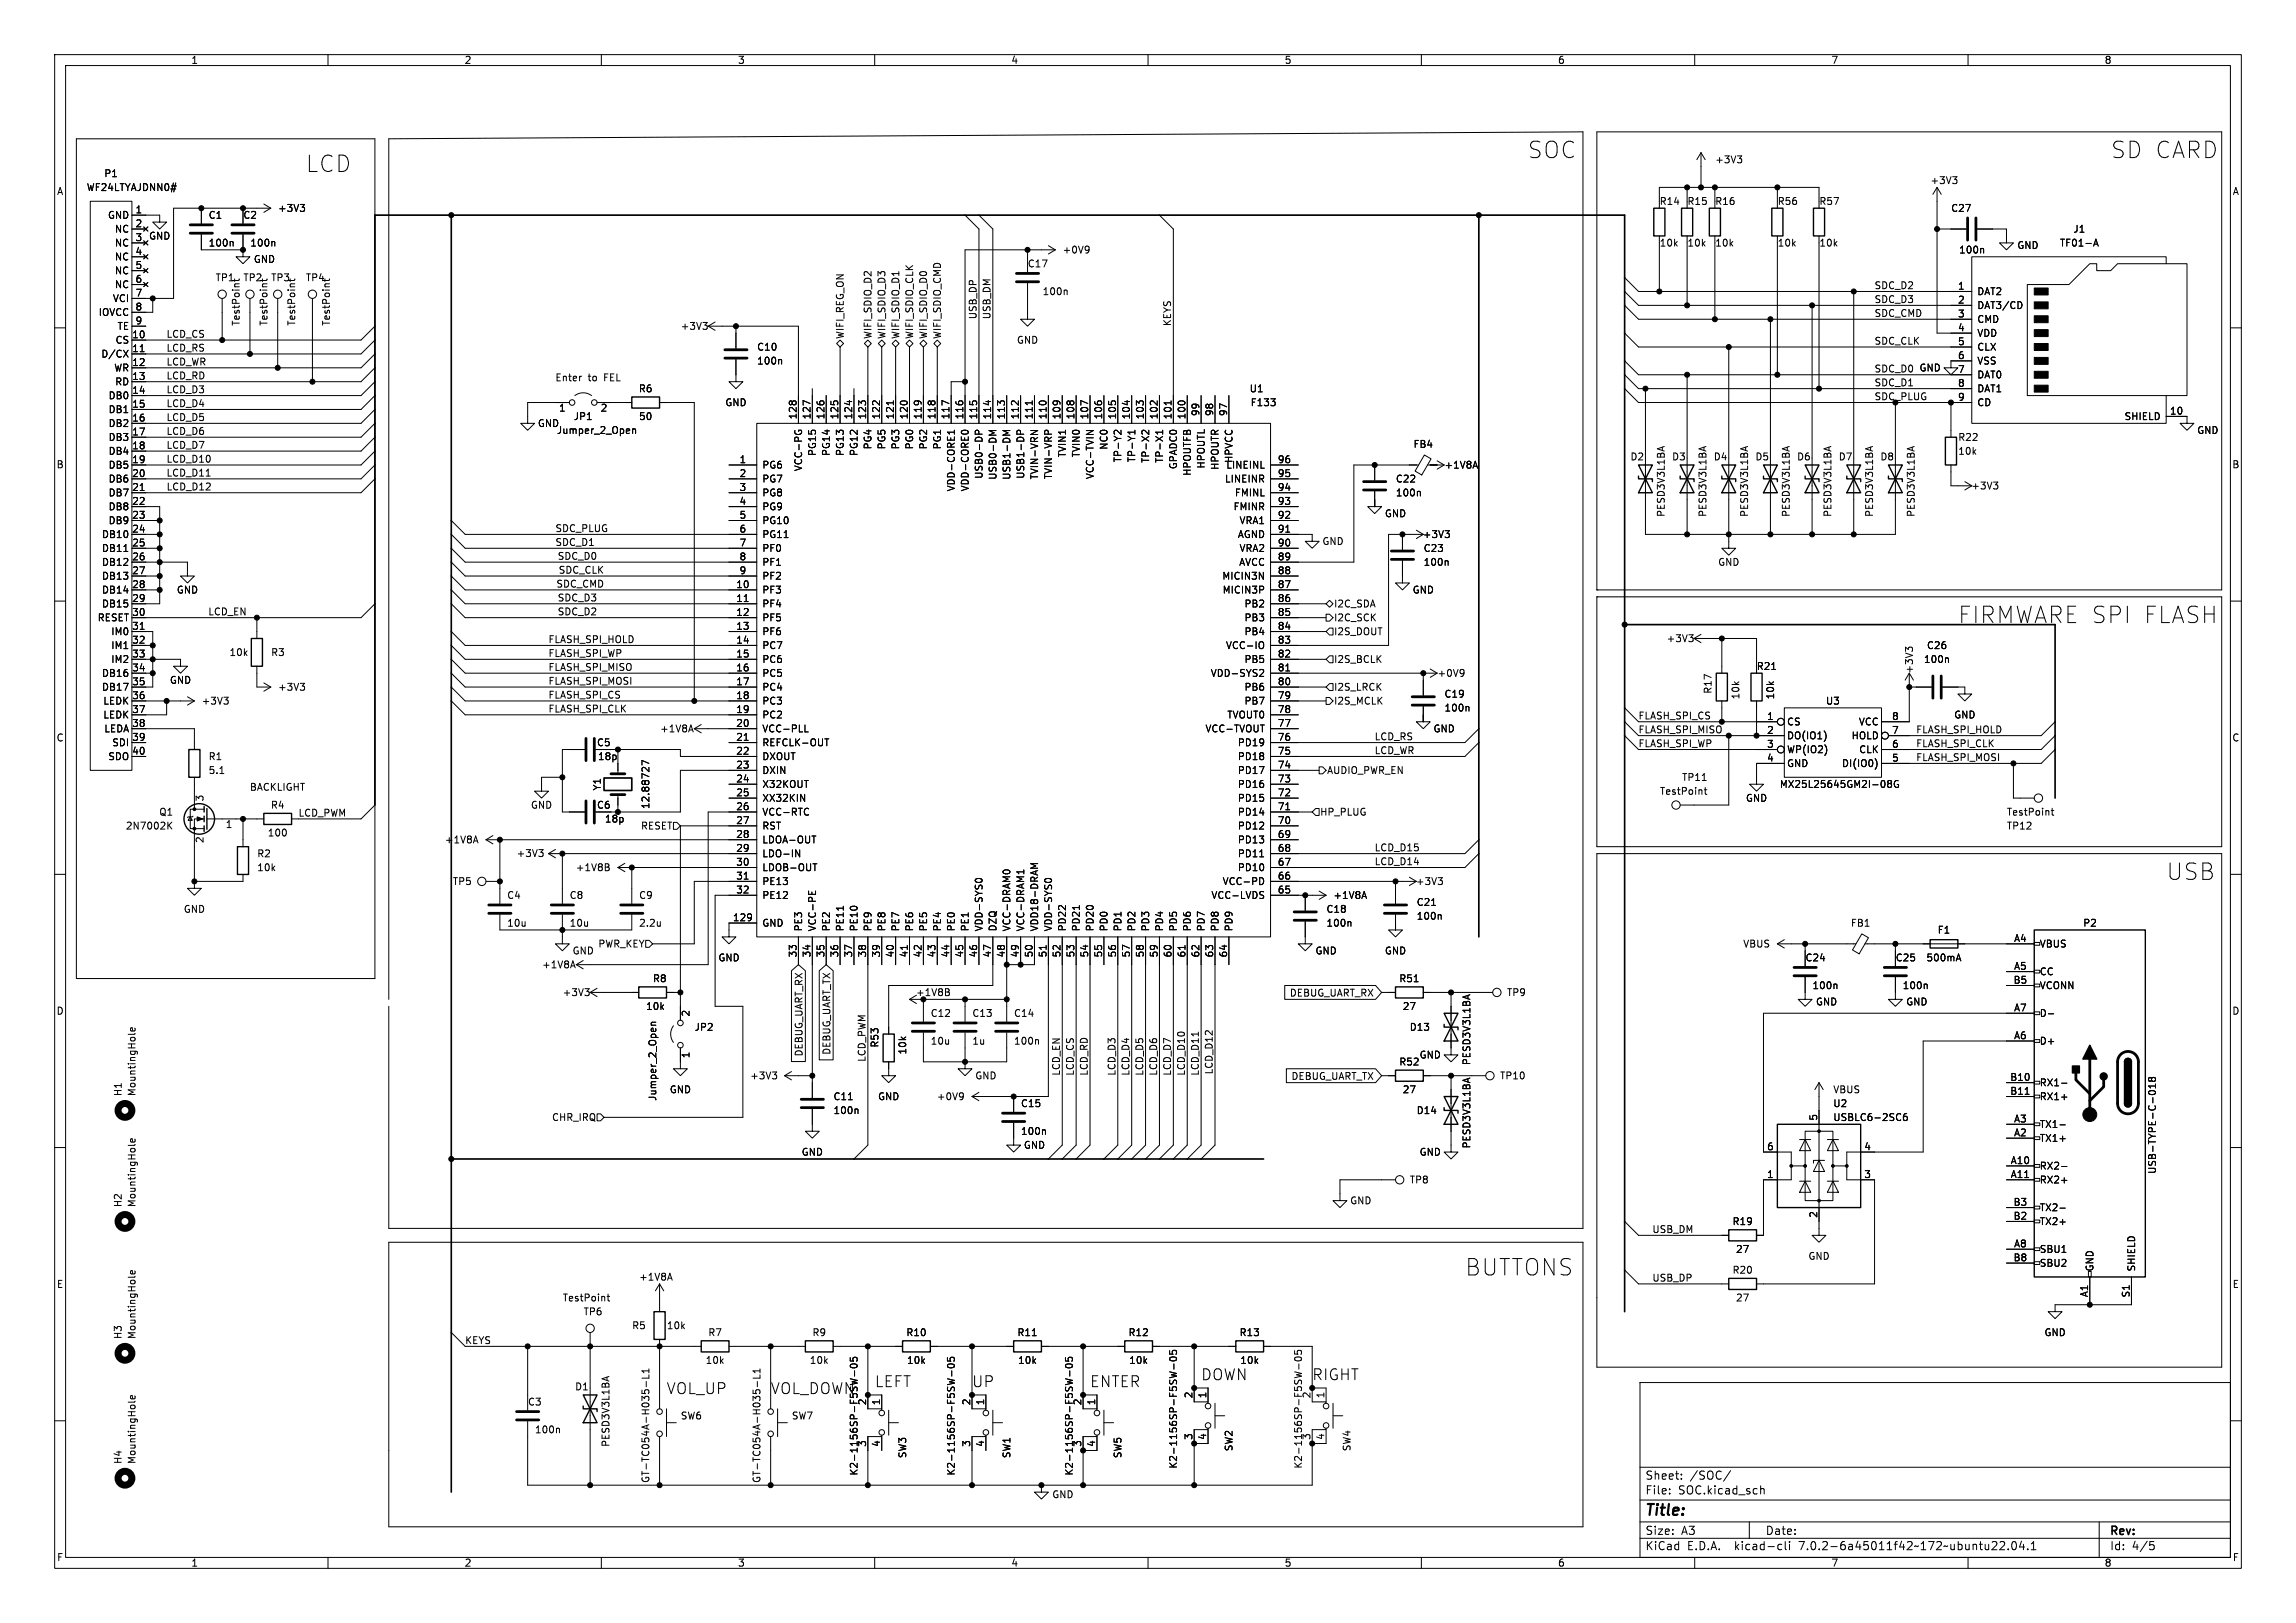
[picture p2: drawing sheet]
<svg xmlns="http://www.w3.org/2000/svg" width="420mm" height="297mm" viewBox="0 0 420 297" stroke-linecap="round" stroke-linejoin="round" font-family="sans-serif">
<defs><g id="words">
<g font-size="4.2">
<text x="279.4" y="29.2">SOC</text>
<text x="386.1" y="29.2">SD CARD</text>
<text x="55.9" y="31.8">LCD</text>
<text x="358.1" y="114.3">FIRMWARE SPI FLASH</text>
<text x="396.2" y="161.3">USB</text>
<text x="268" y="233.7">BUTTONS</text>
</g>
<g font-size="2.8">
<text x="121.9" y="255.3">VOL_UP</text>
<text x="141" y="255.3">VOL_DOWN</text>
<text x="160" y="254">LEFT</text>
<text x="177.8" y="254">UP</text>
<text x="199.4" y="254">ENTER</text>
<text x="219.7" y="252.7">DOWN</text>
<text x="240" y="252.7">RIGHT</text>
<text x="301" y="277.8">Title:</text>
</g>
<g font-size="2.1">
<text x="301" y="273.6">File:</text>
<text x="301" y="270.9">Sheet:</text>
<text x="307" y="273.6">SOC.kicad_sch</text>
<text x="309.1" y="270.9">/SOC/</text>
<text x="301" y="281">Size:</text>
<text x="307.6" y="281">A3</text>
<text x="323" y="281">Date:</text>
<text x="386" y="281.2">Rev:</text>
<text x="301" y="283.8">KiCad</text>
<text x="308.6" y="283.8">E.D.A.</text>
<text x="317.4" y="283.8">kicad-cli</text>
<text x="329.2" y="283.8">7.0.2-6a45011f42~172~ubuntu22.04.1</text>
<text x="386" y="283.8">Id:</text>
<text x="390" y="283.8">4/5</text>
</g>
<g font-size="1.8">
<text x="35" y="11.8">1</text>
<text x="85" y="11.8">2</text>
<text x="135" y="11.8">3</text>
<text x="185" y="11.8">4</text>
<text x="235" y="11.8">5</text>
<text x="285" y="11.8">6</text>
<text x="335" y="11.8">7</text>
<text x="385" y="11.8">8</text>
<text x="10.4" y="35.8">A</text>
<text x="15.8" y="35.1">WF24LTYAJDNN0#</text>
<text x="19" y="32.6">P1</text>
<text x="313.7" y="30">+3V3</text>
<text x="353.1" y="33.8">+3V3</text>
<text x="408.4" y="35.8">A</text>
<text x="19.6" y="40.2">GND</text>
<text x="24.7" y="39.1">1</text>
<text x="24.7" y="41.7">2</text>
<text x="38.1" y="40.2">C1</text>
<text x="44.5" y="40.2">C2</text>
<text x="50.8" y="38.9">+3V3</text>
<text x="303.5" y="37.7">R14</text>
<text x="308.6" y="37.7">R15</text>
<text x="313.7" y="37.7">R16</text>
<text x="325.1" y="37.7">R56</text>
<text x="332.7" y="37.7">R57</text>
<text x="356.9" y="38.9">C27</text>
<text x="20.9" y="42.7">NC</text>
<text x="20.9" y="45.3">NC</text>
<text x="20.9" y="47.8">NC</text>
<text x="24.7" y="44.2">3</text>
<text x="24.7" y="46.7">4</text>
<text x="27.2" y="44">GND</text>
<text x="38.1" y="45.3">100n</text>
<text x="45.7" y="45.3">100n</text>
<text x="194.3" y="46.5">+0V9</text>
<text x="303.5" y="45.3">10k</text>
<text x="308.6" y="45.3">10k</text>
<text x="313.7" y="45.3">10k</text>
<text x="325.1" y="45.3">10k</text>
<text x="332.7" y="45.3">10k</text>
<text x="358.3" y="46.5">100n</text>
<text x="369" y="45.7">GND</text>
<text x="376.7" y="45.3">TF01-A</text>
<text x="379.2" y="42.7">J1</text>
<text x="20.9" y="50.4">NC</text>
<text x="20.9" y="52.9">NC</text>
<text x="24.7" y="49.3">5</text>
<text x="24.7" y="51.8">6</text>
<text x="39.4" y="51.6">TP1</text>
<text x="44.5" y="51.6">TP2</text>
<text x="46.4" y="48.3">GND</text>
<text x="49.5" y="51.6">TP3</text>
<text x="55.9" y="51.6">TP4</text>
<text x="187.9" y="49.1">C17</text>
<text x="342.9" y="53">SDC_D2</text>
<text x="358.1" y="53.1">1</text>
<text x="17.9" y="58">IOVCC</text>
<text x="20.5" y="55.4">VCI</text>
<text x="24.7" y="54.4">7</text>
<text x="24.7" y="56.9">8</text>
<text x="24.7" y="59.4">9</text>
<text x="44" y="59.7" transform="rotate(-90 44 59.7)">TestPoint</text>
<text x="49.1" y="59.7" transform="rotate(-90 49.1 59.7)">TestPoint</text>
<text x="54.2" y="59.7" transform="rotate(-90 54.2 59.7)">TestPoint</text>
<text x="60.5" y="59.7" transform="rotate(-90 60.5 59.7)">TestPoint</text>
<text x="178.7" y="58.4" transform="rotate(-90 178.7 58.4)">USB_DP</text>
<text x="181.3" y="58.4" transform="rotate(-90 181.3 58.4)">USB_DM</text>
<text x="190.7" y="54.2">100n</text>
<text x="214.3" y="59.7" transform="rotate(-90 214.3 59.7)">KEYS</text>
<text x="342.9" y="55.5">SDC_D3</text>
<text x="342.9" y="58.1">SDC_CMD</text>
<text x="358.1" y="55.6">2</text>
<text x="358.1" y="58.2">3</text>
<text x="361.7" y="54.2">DAT2</text>
<text x="361.7" y="56.7">DAT3/CD</text>
<text x="361.7" y="59.2">CMD</text>
<text x="18.4" y="65.6">D/CX</text>
<text x="21" y="63.1">CS</text>
<text x="21.4" y="60.5">TE</text>
<text x="24.1" y="62">10</text>
<text x="24.1" y="64.5">11</text>
<text x="30.5" y="61.9">LCD_CS</text>
<text x="30.5" y="64.4">LCD_RS</text>
<text x="124.5" y="60.5">+3V3</text>
<text x="138.4" y="64.3">C10</text>
<text x="154.5" y="62" transform="rotate(-90 154.5 62)">WIFI_REG_ON</text>
<text x="159.6" y="62" transform="rotate(-90 159.6 62)">WIFI_SDIO_D2</text>
<text x="162.1" y="62" transform="rotate(-90 162.1 62)">WIFI_SDIO_D3</text>
<text x="164.7" y="62" transform="rotate(-90 164.7 62)">WIFI_SDIO_D1</text>
<text x="167.2" y="62" transform="rotate(-90 167.2 62)">WIFI_SDIO_CLK</text>
<text x="169.7" y="62" transform="rotate(-90 169.7 62)">WIFI_SDIO_D0</text>
<text x="172.3" y="62" transform="rotate(-90 172.3 62)">WIFI_SDIO_CMD</text>
<text x="186" y="63.1">GND</text>
<text x="342.9" y="63.2">SDC_CLK</text>
<text x="358.1" y="60.7">4</text>
<text x="358.1" y="63.2">5</text>
<text x="358.1" y="65.8">6</text>
<text x="361.7" y="61.8">VDD</text>
<text x="361.7" y="64.3">CLX</text>
<text x="20.8" y="68.1">WR</text>
<text x="21" y="70.7">RD</text>
<text x="24.1" y="67.1">12</text>
<text x="24.1" y="69.6">13</text>
<text x="30.5" y="67">LCD_WR</text>
<text x="30.5" y="69.5">LCD_RD</text>
<text x="101.6" y="69.8">Enter</text>
<text x="107.6" y="69.8">to</text>
<text x="110.6" y="69.8">FEL</text>
<text x="116.8" y="71.9">R6</text>
<text x="138.4" y="66.9">100n</text>
<text x="228.5" y="71.9">U1</text>
<text x="342.9" y="70.8">SDC_D1</text>
<text x="342.9" y="68.2">SDC_D0 GND</text>
<text x="351.1" y="68.1">GND</text>
<text x="358.1" y="68.3">7</text>
<text x="358.1" y="70.9">8</text>
<text x="361.7" y="66.9">VSS</text>
<text x="361.7" y="69.4">DAT0</text>
<text x="361.7" y="71.9">DAT1</text>
<text x="19.7" y="73.2">DB0</text>
<text x="19.7" y="75.8">DB1</text>
<text x="24.1" y="72.1">14</text>
<text x="24.1" y="74.7">15</text>
<text x="24.1" y="77.2">16</text>
<text x="30.5" y="74.6">LCD_D4</text>
<text x="30.5" y="77.1">LCD_D5</text>
<text x="30.5" y="72">LCD_D3</text>
<text x="102.2" y="75.6">1</text>
<text x="104.9" y="77">JP1</text>
<text x="109.8" y="75.6">2</text>
<text x="116.8" y="77">50</text>
<text x="132.6" y="74.5">GND</text>
<text x="145.8" y="76.8" transform="rotate(-90 145.8 76.8)">128</text>
<text x="148.3" y="76.8" transform="rotate(-90 148.3 76.8)">127</text>
<text x="150.9" y="76.8" transform="rotate(-90 150.9 76.8)">126</text>
<text x="153.4" y="76.8" transform="rotate(-90 153.4 76.8)">125</text>
<text x="156" y="76.8" transform="rotate(-90 156 76.8)">124</text>
<text x="158.5" y="76.8" transform="rotate(-90 158.5 76.8)">123</text>
<text x="161" y="76.8" transform="rotate(-90 161 76.8)">122</text>
<text x="163.6" y="76.8" transform="rotate(-90 163.6 76.8)">121</text>
<text x="166.1" y="76.8" transform="rotate(-90 166.1 76.8)">120</text>
<text x="168.7" y="76.8" transform="rotate(-90 168.7 76.8)">119</text>
<text x="171.2" y="76.8" transform="rotate(-90 171.2 76.8)">118</text>
<text x="173.7" y="76.8" transform="rotate(-90 173.7 76.8)">117</text>
<text x="176.3" y="76.8" transform="rotate(-90 176.3 76.8)">116</text>
<text x="178.8" y="76.8" transform="rotate(-90 178.8 76.8)">115</text>
<text x="181.4" y="76.8" transform="rotate(-90 181.4 76.8)">114</text>
<text x="183.9" y="76.8" transform="rotate(-90 183.9 76.8)">113</text>
<text x="186.4" y="76.8" transform="rotate(-90 186.4 76.8)">112</text>
<text x="189" y="76.8" transform="rotate(-90 189 76.8)">111</text>
<text x="191.5" y="76.8" transform="rotate(-90 191.5 76.8)">110</text>
<text x="194.1" y="76.8" transform="rotate(-90 194.1 76.8)">109</text>
<text x="196.6" y="76.8" transform="rotate(-90 196.6 76.8)">108</text>
<text x="199.1" y="76.8" transform="rotate(-90 199.1 76.8)">107</text>
<text x="201.7" y="76.8" transform="rotate(-90 201.7 76.8)">106</text>
<text x="204.2" y="76.8" transform="rotate(-90 204.2 76.8)">105</text>
<text x="206.8" y="76.8" transform="rotate(-90 206.8 76.8)">104</text>
<text x="209.3" y="76.8" transform="rotate(-90 209.3 76.8)">103</text>
<text x="211.8" y="76.8" transform="rotate(-90 211.8 76.8)">102</text>
<text x="214.4" y="76.8" transform="rotate(-90 214.4 76.8)">101</text>
<text x="216.9" y="76.8" transform="rotate(-90 216.9 76.8)">100</text>
<text x="219.5" y="76.2" transform="rotate(-90 219.5 76.2)">99</text>
<text x="222" y="76.2" transform="rotate(-90 222 76.2)">98</text>
<text x="224.5" y="76.2" transform="rotate(-90 224.5 76.2)">97</text>
<text x="228.7" y="74.5">F133</text>
<text x="342.9" y="73.3">SDC_PLUG</text>
<text x="358.1" y="73.4">9</text>
<text x="361.7" y="74.5">CD</text>
<text x="388.5" y="77">SHIELD</text>
<text x="396.9" y="75.9">10</text>
<text x="19.7" y="78.3">DB2</text>
<text x="19.7" y="80.8">DB3</text>
<text x="19.7" y="83.4">DB4</text>
<text x="24.1" y="79.8">17</text>
<text x="24.1" y="82.3">18</text>
<text x="30.5" y="79.7">LCD_D6</text>
<text x="30.5" y="82.2">LCD_D7</text>
<text x="98.3" y="78.3">GND</text>
<text x="101.8" y="79.6">Jumper_2_Open</text>
<text x="149.4" y="83.6" transform="rotate(-90 149.4 83.6)">PG15</text>
<text x="152" y="83.6" transform="rotate(-90 152 83.6)">PG14</text>
<text x="154.5" y="83.6" transform="rotate(-90 154.5 83.6)">PG13</text>
<text x="157" y="83.6" transform="rotate(-90 157 83.6)">PG12</text>
<text x="159.6" y="82.4" transform="rotate(-90 159.6 82.4)">PG4</text>
<text x="162.1" y="82.4" transform="rotate(-90 162.1 82.4)">PG5</text>
<text x="164.7" y="82.4" transform="rotate(-90 164.7 82.4)">PG3</text>
<text x="167.2" y="82.4" transform="rotate(-90 167.2 82.4)">PG0</text>
<text x="169.7" y="82.4" transform="rotate(-90 169.7 82.4)">PG2</text>
<text x="172.3" y="82.4" transform="rotate(-90 172.3 82.4)">PG1</text>
<text x="195.1" y="83.8" transform="rotate(-90 195.1 83.8)">TVIN1</text>
<text x="197.7" y="83.8" transform="rotate(-90 197.7 83.8)">TVIN0</text>
<text x="202.8" y="82.4" transform="rotate(-90 202.8 82.4)">NC0</text>
<text x="258.5" y="82.1">FB4</text>
<text x="358.1" y="80.8">R22</text>
<text x="358.1" y="83.4">10k</text>
<text x="401.9" y="79.6">GND</text>
<text x="10.3" y="85.8">B</text>
<text x="19.7" y="85.9">DB5</text>
<text x="19.7" y="88.5">DB6</text>
<text x="24.1" y="84.8">19</text>
<text x="24.1" y="87.4">20</text>
<text x="24.1" y="89.9">21</text>
<text x="30.5" y="87.3">LCD_D11</text>
<text x="30.5" y="84.7">LCD_D10</text>
<text x="30.5" y="89.8">LCD_D12</text>
<text x="135.2" y="84.8">1</text>
<text x="135.2" y="87.4">2</text>
<text x="135.2" y="89.9">3</text>
<text x="139.4" y="85.9">PG6</text>
<text x="139.4" y="88.5">PG7</text>
<text x="146.9" y="86.4" transform="rotate(-90 146.9 86.4)">VCC-PG</text>
<text x="179.9" y="87.7" transform="rotate(-90 179.9 87.7)">USB0-DP</text>
<text x="182.4" y="87.9" transform="rotate(-90 182.4 87.9)">USB0-DM</text>
<text x="185" y="87.9" transform="rotate(-90 185 87.9)">USB1-DM</text>
<text x="187.5" y="87.7" transform="rotate(-90 187.5 87.7)">USB1-DP</text>
<text x="190.1" y="87.9" transform="rotate(-90 190.1 87.9)">TVIN-VRN</text>
<text x="192.6" y="87.8" transform="rotate(-90 192.6 87.8)">TVIN-VRP</text>
<text x="200.2" y="87.8" transform="rotate(-90 200.2 87.8)">VCC-TVIN</text>
<text x="205.3" y="84.7" transform="rotate(-90 205.3 84.7)">TP-Y2</text>
<text x="207.8" y="84.7" transform="rotate(-90 207.8 84.7)">TP-Y1</text>
<text x="210.4" y="84.8" transform="rotate(-90 210.4 84.8)">TP-X2</text>
<text x="212.9" y="84.8" transform="rotate(-90 212.9 84.8)">TP-X1</text>
<text x="215.5" y="86" transform="rotate(-90 215.5 86)">GPADC0</text>
<text x="218" y="87.2" transform="rotate(-90 218 87.2)">HPOUTFB</text>
<text x="220.5" y="85.9" transform="rotate(-90 220.5 85.9)">HPOUTL</text>
<text x="223.1" y="86.1" transform="rotate(-90 223.1 86.1)">HPOUTR</text>
<text x="223.9" y="88.5">LINEINR</text>
<text x="224.2" y="85.9">LINEINL</text>
<text x="225.6" y="84.8" transform="rotate(-90 225.6 84.8)">HPVCC</text>
<text x="233.7" y="89.9">94</text>
<text x="233.7" y="87.4">95</text>
<text x="233.7" y="84.8">96</text>
<text x="255.3" y="88.5">C22</text>
<text x="264.2" y="85.9">+1V8A</text>
<text x="298.2" y="84.4">D2</text>
<text x="305.8" y="84.4">D3</text>
<text x="313.4" y="84.4">D4</text>
<text x="321" y="84.4">D5</text>
<text x="328.7" y="84.4">D6</text>
<text x="336.3" y="84.4">D7</text>
<text x="343.9" y="84.4">D8</text>
<text x="360.5" y="89.7">+3V3</text>
<text x="408.3" y="85.8">B</text>
<text x="19.7" y="91">DB7</text>
<text x="19.7" y="93.5">DB8</text>
<text x="24.1" y="92.5">22</text>
<text x="24.1" y="95">23</text>
<text x="135.2" y="92.5">4</text>
<text x="135.2" y="95">5</text>
<text x="139.4" y="91">PG8</text>
<text x="139.4" y="93.5">PG9</text>
<text x="174.8" y="90" transform="rotate(-90 174.8 90)">VDD-CORE1</text>
<text x="177.4" y="90" transform="rotate(-90 177.4 90)">VDD-CORE0</text>
<text x="225.5" y="93.5">FMINR</text>
<text x="225.8" y="91">FMINL</text>
<text x="233.7" y="95">92</text>
<text x="233.7" y="92.5">93</text>
<text x="253.3" y="94.8">GND</text>
<text x="255.3" y="91">100n</text>
<text x="304.7" y="94.7" transform="rotate(-90 304.7 94.7)">PESD3V3L1BA</text>
<text x="312.3" y="94.7" transform="rotate(-90 312.3 94.7)">PESD3V3L1BA</text>
<text x="319.9" y="94.7" transform="rotate(-90 319.9 94.7)">PESD3V3L1BA</text>
<text x="327.5" y="94.7" transform="rotate(-90 327.5 94.7)">PESD3V3L1BA</text>
<text x="335.2" y="94.7" transform="rotate(-90 335.2 94.7)">PESD3V3L1BA</text>
<text x="342.8" y="94.7" transform="rotate(-90 342.8 94.7)">PESD3V3L1BA</text>
<text x="350.4" y="94.7" transform="rotate(-90 350.4 94.7)">PESD3V3L1BA</text>
<text x="18.5" y="98.6">DB10</text>
<text x="18.5" y="101.2">DB11</text>
<text x="19.7" y="96.1">DB9</text>
<text x="24.1" y="97.5">24</text>
<text x="24.1" y="100.1">25</text>
<text x="101.6" y="100">SDC_D1</text>
<text x="101.6" y="97.4">SDC_PLUG</text>
<text x="135.2" y="97.5">6</text>
<text x="135.2" y="100.1">7</text>
<text x="139.4" y="96.1">PG10</text>
<text x="139.4" y="98.6">PG11</text>
<text x="139.4" y="101.2">PF0</text>
<text x="226.3" y="98.6">AGND</text>
<text x="226.6" y="101.2">VRA2</text>
<text x="226.6" y="96.1">VRA1</text>
<text x="233.7" y="100.1">90</text>
<text x="233.7" y="97.5">91</text>
<text x="241.8" y="99.9">GND</text>
<text x="260.2" y="98.6">+3V3</text>
<text x="260.4" y="101.2">C23</text>
<text x="18.5" y="103.7">DB12</text>
<text x="18.5" y="106.2">DB13</text>
<text x="24.1" y="102.6">26</text>
<text x="24.1" y="105.2">27</text>
<text x="24.1" y="107.7">28</text>
<text x="101.7" y="107.6">SDC_CMD</text>
<text x="101.9" y="102.5">SDC_D0</text>
<text x="102.1" y="105.1">SDC_CLK</text>
<text x="134.6" y="107.7">10</text>
<text x="135.2" y="102.6">8</text>
<text x="135.2" y="105.2">9</text>
<text x="139.4" y="103.7">PF1</text>
<text x="139.4" y="106.2">PF2</text>
<text x="223.5" y="106.2">MICIN3N</text>
<text x="226.5" y="103.7">AVCC</text>
<text x="233.7" y="107.7">87</text>
<text x="233.7" y="105.2">88</text>
<text x="233.7" y="102.6">89</text>
<text x="260.4" y="103.7">100n</text>
<text x="314.2" y="103.7">GND</text>
<text x="17.7" y="113.9">RESET</text>
<text x="18.5" y="108.8">DB14</text>
<text x="18.5" y="111.3">DB15</text>
<text x="24.1" y="110.2">29</text>
<text x="24.1" y="112.8">30</text>
<text x="32.3" y="108.8">GND</text>
<text x="38.1" y="112.7">LCD_EN</text>
<text x="101.9" y="110.1">SDC_D3</text>
<text x="101.9" y="112.7">SDC_D2</text>
<text x="134.6" y="110.2">11</text>
<text x="134.6" y="112.8">12</text>
<text x="139.4" y="108.8">PF3</text>
<text x="139.4" y="111.3">PF4</text>
<text x="139.4" y="113.9">PF5</text>
<text x="223.5" y="108.8">MICIN3P</text>
<text x="227.5" y="113.9">PB3</text>
<text x="227.5" y="111.3">PB2</text>
<text x="233.7" y="112.8">85</text>
<text x="233.7" y="110.2">86</text>
<text x="244" y="111.3">I2C_SDA</text>
<text x="244" y="113.9">I2C_SCK</text>
<text x="258.4" y="108.8">GND</text>
<text x="20.2" y="116.4">IM0</text>
<text x="20.2" y="118.9">IM1</text>
<text x="24.1" y="115.3">31</text>
<text x="24.1" y="117.9">32</text>
<text x="100.3" y="117.8">FLASH_SPI_HOLD</text>
<text x="134.6" y="115.3">13</text>
<text x="134.6" y="117.9">14</text>
<text x="139.4" y="116.4">PF6</text>
<text x="139.4" y="118.9">PC7</text>
<text x="224.1" y="118.9">VCC-IO</text>
<text x="227.5" y="116.4">PB4</text>
<text x="233.7" y="117.9">83</text>
<text x="233.7" y="115.3">84</text>
<text x="244" y="116.4">I2S_DOUT</text>
<text x="304.8" y="117.7">+3V3</text>
<text x="352.4" y="118.9">C26</text>
<text x="18.5" y="124">DB16</text>
<text x="20.2" y="121.5">IM2</text>
<text x="24.1" y="120.4">33</text>
<text x="24.1" y="122.9">34</text>
<text x="24.1" y="125.5">35</text>
<text x="31" y="125.3">GND</text>
<text x="41.9" y="120.2">10k</text>
<text x="49.5" y="120.2">R3</text>
<text x="100.3" y="122.8">FLASH_SPI_MISO</text>
<text x="100.3" y="120.3">FLASH_SPI_WP</text>
<text x="100.3" y="125.4">FLASH_SPI_MOSI</text>
<text x="134.6" y="120.4">15</text>
<text x="134.6" y="122.9">16</text>
<text x="134.6" y="125.5">17</text>
<text x="139.4" y="121.5">PC6</text>
<text x="139.4" y="124">PC5</text>
<text x="221.3" y="124">VDD-SYS2</text>
<text x="227.5" y="121.5">PB5</text>
<text x="233.7" y="125.5">80</text>
<text x="233.7" y="122.9">81</text>
<text x="233.7" y="120.4">82</text>
<text x="244" y="121.5">I2S_BCLK</text>
<text x="262.9" y="124">+0V9</text>
<text x="321.3" y="122.7">R21</text>
<text x="350.1" y="123.3" transform="rotate(-90 350.1 123.3)">+3V3</text>
<text x="351.9" y="121.5">100n</text>
<text x="18.5" y="126.6">DB17</text>
<text x="18.8" y="129.1">LEDK</text>
<text x="18.8" y="131.6">LEDK</text>
<text x="24.1" y="128">36</text>
<text x="24.1" y="130.6">37</text>
<text x="36.8" y="129.1">+3V3</text>
<text x="50.8" y="126.6">+3V3</text>
<text x="100.3" y="130.5">FLASH_SPI_CLK</text>
<text x="100.3" y="127.9">FLASH_SPI_CS</text>
<text x="134.6" y="128">18</text>
<text x="134.6" y="130.6">19</text>
<text x="139.4" y="126.6">PC4</text>
<text x="139.4" y="129.1">PC3</text>
<text x="139.4" y="131.6">PC2</text>
<text x="224.4" y="131.6">TVOUT0</text>
<text x="227.5" y="129.1">PB7</text>
<text x="227.5" y="126.6">PB6</text>
<text x="233.7" y="130.6">78</text>
<text x="233.7" y="128">79</text>
<text x="244" y="129.1">I2S_MCLK</text>
<text x="244" y="126.6">I2S_LRCK</text>
<text x="264.2" y="127.8">C19</text>
<text x="264.2" y="130.4">100n</text>
<text x="299.7" y="131.7">FLASH_SPI_CS</text>
<text x="313.2" y="127" transform="rotate(-90 313.2 127)">R17</text>
<text x="318.3" y="128" transform="rotate(-90 318.3 128)">10k</text>
<text x="323.2" y="131.8">1</text>
<text x="324.7" y="128" transform="rotate(-90 324.7 128)">10k</text>
<text x="333.9" y="129.1">U3</text>
<text x="346" y="131.8">8</text>
<text x="357.4" y="131.6">GND</text>
<text x="10.3" y="135.8">C</text>
<text x="19" y="134.2">LEDA</text>
<text x="20.4" y="136.7">SDI</text>
<text x="24.1" y="133.1">38</text>
<text x="24.1" y="135.6">39</text>
<text x="109.1" y="136.7">C5</text>
<text x="120.7" y="134.2">+1V8A</text>
<text x="134.6" y="133.1">20</text>
<text x="134.6" y="135.6">21</text>
<text x="139.4" y="134.2">VCC-PLL</text>
<text x="139.4" y="136.7">REFCLK-OUT</text>
<text x="220.4" y="134.2">VCC-TVOUT</text>
<text x="226.3" y="136.7">PD19</text>
<text x="233.7" y="135.6">76</text>
<text x="233.7" y="133.1">77</text>
<text x="251.5" y="135.5">LCD_RS</text>
<text x="262.2" y="134.2">GND</text>
<text x="299.7" y="134.3">FLASH_SPI_MISO</text>
<text x="299.7" y="136.8">FLASH_SPI_WP</text>
<text x="323.2" y="134.4">2</text>
<text x="323.2" y="136.9">3</text>
<text x="326.9" y="132.9">CS</text>
<text x="326.9" y="135.4">DO(IO1)</text>
<text x="326.9" y="138">WP(IO2)</text>
<text x="338.6" y="135.4">HOLD</text>
<text x="339.9" y="132.9">VCC</text>
<text x="340" y="138">CLK</text>
<text x="346" y="136.9">6</text>
<text x="346" y="134.4">7</text>
<text x="350.5" y="134.3">FLASH_SPI_HOLD</text>
<text x="350.5" y="136.8">FLASH_SPI_CLK</text>
<text x="408.3" y="135.8">C</text>
<text x="19.7" y="139.3">SDO</text>
<text x="24.1" y="138.2">40</text>
<text x="38.1" y="139.3">R1</text>
<text x="38.1" y="141.8">5.1</text>
<text x="109.3" y="139.3">18p</text>
<text x="134.6" y="138.2">22</text>
<text x="134.6" y="140.7">23</text>
<text x="134.6" y="143.3">24</text>
<text x="139.4" y="139.3">DXOUT</text>
<text x="139.4" y="141.8">DXIN</text>
<text x="226.3" y="141.8">PD17</text>
<text x="226.3" y="139.3">PD18</text>
<text x="233.7" y="143.3">73</text>
<text x="233.7" y="140.7">74</text>
<text x="233.7" y="138.2">75</text>
<text x="242.8" y="141.8">AUDIO_PWR_EN</text>
<text x="251.5" y="138.1">LCD_WR</text>
<text x="307.6" y="143.1">TP11</text>
<text x="323.2" y="139.4">4</text>
<text x="326.9" y="140.5">GND</text>
<text x="336.8" y="140.5">DI(IO0)</text>
<text x="346" y="139.4">5</text>
<text x="350.5" y="139.4">FLASH_SPI_MOSI</text>
<text x="29.1" y="149.4">Q1</text>
<text x="37.5" y="146.7" transform="rotate(-90 37.5 146.7)">3</text>
<text x="45.7" y="144.8">BACKLIGHT</text>
<text x="49.5" y="148.1">R4</text>
<text x="54.6" y="149.5">LCD_PWM</text>
<text x="97.1" y="148.1">GND</text>
<text x="109.1" y="148.1">C6</text>
<text x="110" y="144.7" transform="rotate(-90 110 144.7)">Y1</text>
<text x="118.9" y="148.1" transform="rotate(-90 118.9 148.1)">12.88727</text>
<text x="134.6" y="145.8">25</text>
<text x="134.6" y="148.3">26</text>
<text x="139.4" y="144.3">X32KOUT</text>
<text x="139.4" y="146.9">XX32KIN</text>
<text x="139.4" y="149.4">VCC-RTC</text>
<text x="226.3" y="149.4">PD14</text>
<text x="226.3" y="146.9">PD15</text>
<text x="226.3" y="144.3">PD16</text>
<text x="233.7" y="148.3">71</text>
<text x="233.7" y="145.8">72</text>
<text x="241.5" y="149.4">HP_PLUG</text>
<text x="303.6" y="145.6">TestPoint</text>
<text x="319.3" y="146.9">GND</text>
<text x="325.5" y="144.3">MX25L25645GM2I-08G</text>
<text x="367" y="149.4">TestPoint</text>
<text x="23" y="152">2N7002K</text>
<text x="37.5" y="154.3" transform="rotate(-90 37.5 154.3)">2</text>
<text x="41.2" y="151.8">1</text>
<text x="48.9" y="153.2">100</text>
<text x="81.3" y="154.5">+1V8A</text>
<text x="110.6" y="150.7">18p</text>
<text x="117.1" y="152">RESET</text>
<text x="134.6" y="150.9">27</text>
<text x="134.6" y="153.4">28</text>
<text x="134.6" y="156">29</text>
<text x="139.4" y="152">RST</text>
<text x="139.4" y="154.5">LDOA-OUT</text>
<text x="226.3" y="154.5">PD13</text>
<text x="226.3" y="152">PD12</text>
<text x="233.7" y="156">68</text>
<text x="233.7" y="153.4">69</text>
<text x="233.7" y="150.9">70</text>
<text x="251.5" y="155.9">LCD_D15</text>
<text x="367" y="152">TP12</text>
<text x="47" y="157">R2</text>
<text x="47" y="159.6">10k</text>
<text x="94.4" y="157">+3V3</text>
<text x="105.3" y="159.6">+1V8B</text>
<text x="134.6" y="158.5">30</text>
<text x="134.6" y="161">31</text>
<text x="139.4" y="157">LDO-IN</text>
<text x="139.4" y="159.6">LDOB-OUT</text>
<text x="226.3" y="159.6">PD10</text>
<text x="226.3" y="157">PD11</text>
<text x="233.7" y="161">66</text>
<text x="233.7" y="158.5">67</text>
<text x="251.5" y="158.4">LCD_D14</text>
<text x="33.6" y="167.2">GND</text>
<text x="82.8" y="162.1">TP5</text>
<text x="92.7" y="164.7">C4</text>
<text x="104.1" y="164.7">C8</text>
<text x="116.8" y="164.7">C9</text>
<text x="134.6" y="163.6">32</text>
<text x="139.4" y="162.1">PE13</text>
<text x="139.4" y="164.7">PE12</text>
<text x="221.5" y="164.7">VCC-LVDS</text>
<text x="223.5" y="162.1">VCC-PD</text>
<text x="233.7" y="163.6">65</text>
<text x="242.6" y="167.2">C18</text>
<text x="243.8" y="164.7">+1V8A</text>
<text x="258.9" y="162.1">+3V3</text>
<text x="259.1" y="165.9">C21</text>
<text x="92.7" y="169.7">10u</text>
<text x="104.1" y="169.7">10u</text>
<text x="109.3" y="173.5">PWR_KEY</text>
<text x="116.8" y="169.7">2.2u</text>
<text x="134" y="168.7">129</text>
<text x="139.4" y="169.7">GND</text>
<text x="146.9" y="170.4" transform="rotate(-90 146.9 170.4)">PE3</text>
<text x="149.4" y="170.4" transform="rotate(-90 149.4 170.4)">VCC-PE</text>
<text x="152" y="170.4" transform="rotate(-90 152 170.4)">PE2</text>
<text x="154.5" y="170.4" transform="rotate(-90 154.5 170.4)">PE11</text>
<text x="157" y="170.4" transform="rotate(-90 157 170.4)">PE10</text>
<text x="159.6" y="170.4" transform="rotate(-90 159.6 170.4)">PE9</text>
<text x="162.1" y="170.4" transform="rotate(-90 162.1 170.4)">PE8</text>
<text x="164.7" y="170.4" transform="rotate(-90 164.7 170.4)">PE7</text>
<text x="167.2" y="170.4" transform="rotate(-90 167.2 170.4)">PE6</text>
<text x="169.7" y="170.4" transform="rotate(-90 169.7 170.4)">PE5</text>
<text x="172.3" y="170.4" transform="rotate(-90 172.3 170.4)">PE4</text>
<text x="174.8" y="170.4" transform="rotate(-90 174.8 170.4)">PE0</text>
<text x="177.4" y="170.4" transform="rotate(-90 177.4 170.4)">PE1</text>
<text x="179.9" y="170.4" transform="rotate(-90 179.9 170.4)">VDD-SYS0</text>
<text x="182.4" y="170.4" transform="rotate(-90 182.4 170.4)">DZQ</text>
<text x="185" y="170.4" transform="rotate(-90 185 170.4)">VCC-DRAM0</text>
<text x="187.5" y="170.4" transform="rotate(-90 187.5 170.4)">VCC-DRAM1</text>
<text x="190.1" y="170.4" transform="rotate(-90 190.1 170.4)">VDD18-DRAM</text>
<text x="192.6" y="170.4" transform="rotate(-90 192.6 170.4)">VDD-SYS0</text>
<text x="195.1" y="170.4" transform="rotate(-90 195.1 170.4)">PD22</text>
<text x="197.7" y="170.4" transform="rotate(-90 197.7 170.4)">PD21</text>
<text x="200.2" y="170.4" transform="rotate(-90 200.2 170.4)">PD20</text>
<text x="202.8" y="170.4" transform="rotate(-90 202.8 170.4)">PD0</text>
<text x="205.3" y="170.4" transform="rotate(-90 205.3 170.4)">PD1</text>
<text x="207.8" y="170.4" transform="rotate(-90 207.8 170.4)">PD2</text>
<text x="210.4" y="170.4" transform="rotate(-90 210.4 170.4)">PD3</text>
<text x="212.9" y="170.4" transform="rotate(-90 212.9 170.4)">PD4</text>
<text x="215.5" y="170.4" transform="rotate(-90 215.5 170.4)">PD5</text>
<text x="218" y="170.4" transform="rotate(-90 218 170.4)">PD6</text>
<text x="220.5" y="170.4" transform="rotate(-90 220.5 170.4)">PD7</text>
<text x="223.1" y="170.4" transform="rotate(-90 223.1 170.4)">PD8</text>
<text x="225.6" y="170.4" transform="rotate(-90 225.6 170.4)">PD9</text>
<text x="242.6" y="169.7">100n</text>
<text x="259.1" y="168.5">100n</text>
<text x="318.8" y="173.5">VBUS</text>
<text x="338.5" y="169.7">FB1</text>
<text x="354.4" y="171">F1</text>
<text x="368.4" y="172.5">A4</text>
<text x="373.1" y="173.5">VBUS</text>
<text x="381" y="169.7">P2</text>
<text x="99.1" y="177.4">+1V8A</text>
<text x="104.7" y="174.8">GND</text>
<text x="119.4" y="179.9">R8</text>
<text x="131.4" y="176.1">GND</text>
<text x="145.8" y="175.3" transform="rotate(-90 145.8 175.3)">33</text>
<text x="148.3" y="175.3" transform="rotate(-90 148.3 175.3)">34</text>
<text x="150.9" y="175.3" transform="rotate(-90 150.9 175.3)">35</text>
<text x="153.4" y="175.3" transform="rotate(-90 153.4 175.3)">36</text>
<text x="156" y="175.3" transform="rotate(-90 156 175.3)">37</text>
<text x="158.5" y="175.3" transform="rotate(-90 158.5 175.3)">38</text>
<text x="161" y="175.3" transform="rotate(-90 161 175.3)">39</text>
<text x="163.6" y="175.3" transform="rotate(-90 163.6 175.3)">40</text>
<text x="166.1" y="175.3" transform="rotate(-90 166.1 175.3)">41</text>
<text x="168.7" y="175.3" transform="rotate(-90 168.7 175.3)">42</text>
<text x="171.2" y="175.3" transform="rotate(-90 171.2 175.3)">43</text>
<text x="173.7" y="175.3" transform="rotate(-90 173.7 175.3)">44</text>
<text x="176.3" y="175.3" transform="rotate(-90 176.3 175.3)">45</text>
<text x="178.8" y="175.3" transform="rotate(-90 178.8 175.3)">46</text>
<text x="181.4" y="175.3" transform="rotate(-90 181.4 175.3)">47</text>
<text x="183.9" y="175.3" transform="rotate(-90 183.9 175.3)">48</text>
<text x="186.4" y="175.3" transform="rotate(-90 186.4 175.3)">49</text>
<text x="189" y="175.3" transform="rotate(-90 189 175.3)">50</text>
<text x="191.5" y="175.3" transform="rotate(-90 191.5 175.3)">51</text>
<text x="194.1" y="175.3" transform="rotate(-90 194.1 175.3)">52</text>
<text x="196.6" y="175.3" transform="rotate(-90 196.6 175.3)">53</text>
<text x="199.1" y="175.3" transform="rotate(-90 199.1 175.3)">54</text>
<text x="201.7" y="175.3" transform="rotate(-90 201.7 175.3)">55</text>
<text x="204.2" y="175.3" transform="rotate(-90 204.2 175.3)">56</text>
<text x="206.8" y="175.3" transform="rotate(-90 206.8 175.3)">57</text>
<text x="209.3" y="175.3" transform="rotate(-90 209.3 175.3)">58</text>
<text x="211.8" y="175.3" transform="rotate(-90 211.8 175.3)">59</text>
<text x="214.4" y="175.3" transform="rotate(-90 214.4 175.3)">60</text>
<text x="216.9" y="175.3" transform="rotate(-90 216.9 175.3)">61</text>
<text x="219.5" y="175.3" transform="rotate(-90 219.5 175.3)">62</text>
<text x="222" y="175.3" transform="rotate(-90 222 175.3)">63</text>
<text x="224.5" y="175.3" transform="rotate(-90 224.5 175.3)">64</text>
<text x="240.6" y="174.8">GND</text>
<text x="253.3" y="174.8">GND</text>
<text x="255.9" y="179.9">R51</text>
<text x="330.2" y="176.1">C24</text>
<text x="346.7" y="176.1">C25</text>
<text x="352.3" y="176.1">500mA</text>
<text x="368.4" y="177.5">A5</text>
<text x="373.1" y="178.6">CC</text>
<text x="10.3" y="185.8">D</text>
<text x="102.9" y="182.4">+3V3</text>
<text x="118.1" y="185">10k</text>
<text x="167.5" y="182.4">+1V8B</text>
<text x="235.8" y="182.5">DEBUG_UART_RX</text>
<text x="256.5" y="185">27</text>
<text x="275.6" y="182.4">TP9</text>
<text x="331.5" y="181.2">100n</text>
<text x="332.1" y="184.1">GND</text>
<text x="348" y="181.2">100n</text>
<text x="348.6" y="184.1">GND</text>
<text x="368.3" y="180.1">B5</text>
<text x="368.4" y="185.2">A7</text>
<text x="373.1" y="181.2">VCONN</text>
<text x="408.3" y="185.8">D</text>
<text x="126.4" y="186.1" transform="rotate(-90 126.4 186.1)">2</text>
<text x="127" y="188.8">JP2</text>
<text x="160.8" y="191.8" transform="rotate(-90 160.8 191.8)">R53</text>
<text x="170.2" y="186.2">C12</text>
<text x="170.2" y="191.3">10u</text>
<text x="177.8" y="186.2">C13</text>
<text x="177.8" y="191.3">1u</text>
<text x="185.4" y="186.2">C14</text>
<text x="185.4" y="191.3">100n</text>
<text x="257.8" y="188.8">D13</text>
<text x="368.4" y="190.2">A6</text>
<text x="373.1" y="191.3">D+</text>
<text x="373.1" y="186.2">D-</text>
<text x="126.4" y="193.7" transform="rotate(-90 126.4 193.7)">1</text>
<text x="137.2" y="197.7">+3V3</text>
<text x="147" y="193.4" transform="rotate(-90 147 193.4)">DEBUG_UART_RX</text>
<text x="152" y="193.1" transform="rotate(-90 152 193.1)">DEBUG_UART_TX</text>
<text x="158.4" y="194.3" transform="rotate(-90 158.4 194.3)">LCD_PWM</text>
<text x="165.9" y="193" transform="rotate(-90 165.9 193)">10k</text>
<text x="178.3" y="197.7">GND</text>
<text x="194" y="196.8" transform="rotate(-90 194 196.8)">LCD_EN</text>
<text x="196.5" y="196.8" transform="rotate(-90 196.5 196.8)">LCD_CS</text>
<text x="199" y="196.8" transform="rotate(-90 199 196.8)">LCD_RD</text>
<text x="204.1" y="196.8" transform="rotate(-90 204.1 196.8)">LCD_D3</text>
<text x="206.7" y="196.8" transform="rotate(-90 206.7 196.8)">LCD_D4</text>
<text x="209.2" y="196.8" transform="rotate(-90 209.2 196.8)">LCD_D5</text>
<text x="211.7" y="196.8" transform="rotate(-90 211.7 196.8)">LCD_D6</text>
<text x="214.3" y="196.8" transform="rotate(-90 214.3 196.8)">LCD_D7</text>
<text x="216.8" y="196.8" transform="rotate(-90 216.8 196.8)">LCD_D10</text>
<text x="219.4" y="196.8" transform="rotate(-90 219.4 196.8)">LCD_D11</text>
<text x="221.9" y="196.6" transform="rotate(-90 221.9 196.6)">LCD_D12</text>
<text x="236.1" y="197.8">DEBUG_UART_TX</text>
<text x="255.9" y="195.1">R52</text>
<text x="259.6" y="193.9">GND</text>
<text x="269.1" y="195" transform="rotate(-90 269.1 195)">PESD3V3L1BA</text>
<text x="274.3" y="197.7">TP10</text>
<text x="367.7" y="197.9">B10</text>
<text x="22.4" y="200.7" transform="rotate(-90 22.4 200.7)">H1</text>
<text x="25" y="200.7" transform="rotate(-90 25 200.7)">MountingHole</text>
<text x="120.2" y="201.5" transform="rotate(-90 120.2 201.5)">Jumper_2_Open</text>
<text x="122.5" y="200.2">GND</text>
<text x="152.4" y="201.5">C11</text>
<text x="160.6" y="201.5">GND</text>
<text x="171.3" y="201.5">+0V9</text>
<text x="186.7" y="202.8">C15</text>
<text x="256.5" y="200.2">27</text>
<text x="335.3" y="200.2">VBUS</text>
<text x="335.3" y="202.8">U2</text>
<text x="367.7" y="200.4">B11</text>
<text x="373.1" y="198.9">RX1-</text>
<text x="373.1" y="201.5">RX1+</text>
<text x="100.9" y="205.3">CHR_IRQ</text>
<text x="152.4" y="204">100n</text>
<text x="186.7" y="207.8">100n</text>
<text x="259.1" y="204">D14</text>
<text x="332.5" y="205.1" transform="rotate(-90 332.5 205.1)">5</text>
<text x="335.3" y="205.3">USBLC6-2SC6</text>
<text x="368.4" y="208">A2</text>
<text x="368.4" y="205.5">A3</text>
<text x="373.1" y="209.1">TX1+</text>
<text x="373.1" y="206.6">TX1-</text>
<text x="146.6" y="211.6">GND</text>
<text x="187.2" y="210.4">GND</text>
<text x="259.6" y="211.6">GND</text>
<text x="269.1" y="210.2" transform="rotate(-90 269.1 210.2)">PESD3V3L1BA</text>
<text x="323.2" y="215.6">1</text>
<text x="323.2" y="210.6">6</text>
<text x="341" y="215.6">3</text>
<text x="341" y="210.6">4</text>
<text x="367.8" y="213.1">A10</text>
<text x="367.8" y="215.6">A11</text>
<text x="373.1" y="214.2">RX2-</text>
<text x="394.5" y="214.9" transform="rotate(-90 394.5 214.9)">USB-TYPE-C-018</text>
<text x="22.4" y="221" transform="rotate(-90 22.4 221)">H2</text>
<text x="25" y="221" transform="rotate(-90 25 221)">MountingHole</text>
<text x="246.9" y="220.5">GND</text>
<text x="257.8" y="216.7">TP8</text>
<text x="368.3" y="220.7">B3</text>
<text x="373.1" y="216.7">RX2+</text>
<text x="373.1" y="221.8">TX2-</text>
<text x="302.3" y="225.7">USB_DM</text>
<text x="316.9" y="224.3">R19</text>
<text x="332.5" y="222.9" transform="rotate(-90 332.5 222.9)">2</text>
<text x="368.3" y="223.3">B2</text>
<text x="373.1" y="224.3">TX2+</text>
<text x="316.9" y="233.2">R20</text>
<text x="317.5" y="229.4">27</text>
<text x="330.7" y="230.7">GND</text>
<text x="368.3" y="230.9">B8</text>
<text x="368.4" y="228.3">A8</text>
<text x="373.1" y="229.4">SBU1</text>
<text x="373.1" y="232">SBU2</text>
<text x="383.1" y="232.7" transform="rotate(-90 383.1 232.7)">GND</text>
<text x="390.7" y="232.7" transform="rotate(-90 390.7 232.7)">SHIELD</text>
<text x="10.4" y="235.8">E</text>
<text x="102.9" y="238.3">TestPoint</text>
<text x="116.8" y="234.5">+1V8A</text>
<text x="302.3" y="234.6">USB_DP</text>
<text x="317.5" y="238.3">27</text>
<text x="382" y="237.4" transform="rotate(-90 382 237.4)">A1</text>
<text x="389.6" y="237.5" transform="rotate(-90 389.6 237.5)">S1</text>
<text x="408.3" y="235.8">E</text>
<text x="22.4" y="245.1" transform="rotate(-90 22.4 245.1)">H3</text>
<text x="25" y="245.1" transform="rotate(-90 25 245.1)">MountingHole</text>
<text x="106.7" y="240.9">TP6</text>
<text x="115.6" y="243.4">R5</text>
<text x="121.9" y="243.4">10k</text>
<text x="129.5" y="244.7">R7</text>
<text x="148.6" y="244.7">R9</text>
<text x="165.7" y="244.7">R10</text>
<text x="186.1" y="244.7">R11</text>
<text x="206.4" y="244.7">R12</text>
<text x="226.7" y="244.7">R13</text>
<text x="373.9" y="244.7">GND</text>
<text x="85.1" y="246">KEYS</text>
<text x="129" y="249.7">10k</text>
<text x="148.1" y="249.7">10k</text>
<text x="165.9" y="249.7">10k</text>
<text x="186.2" y="249.7">10k</text>
<text x="206.5" y="249.7">10k</text>
<text x="226.8" y="249.7">10k</text>
<text x="96.5" y="257.4">C3</text>
<text x="105.1" y="254.6">D1</text>
<text x="158.5" y="257.2" transform="rotate(-90 158.5 257.2)">2</text>
<text x="161" y="257.2" transform="rotate(-90 161 257.2)">1</text>
<text x="177.5" y="257.2" transform="rotate(-90 177.5 257.2)">2</text>
<text x="180.1" y="257.2" transform="rotate(-90 180.1 257.2)">1</text>
<text x="197.9" y="257.2" transform="rotate(-90 197.9 257.2)">2</text>
<text x="200.4" y="257.2" transform="rotate(-90 200.4 257.2)">1</text>
<text x="218.2" y="255.9" transform="rotate(-90 218.2 255.9)">2</text>
<text x="220.7" y="255.9" transform="rotate(-90 220.7 255.9)">1</text>
<text x="239.8" y="255.9" transform="rotate(-90 239.8 255.9)">2</text>
<text x="242.3" y="255.9" transform="rotate(-90 242.3 255.9)">1</text>
<text x="97.8" y="262.4">100n</text>
<text x="124.5" y="259.9">SW6</text>
<text x="144.8" y="259.9">SW7</text>
<text x="218.2" y="263.6" transform="rotate(-90 218.2 263.6)">3</text>
<text x="220.7" y="263.6" transform="rotate(-90 220.7 263.6)">4</text>
<text x="239.8" y="263.6" transform="rotate(-90 239.8 263.6)">3</text>
<text x="242.3" y="263.6" transform="rotate(-90 242.3 263.6)">4</text>
<text x="22.4" y="268" transform="rotate(-90 22.4 268)">H4</text>
<text x="25" y="268" transform="rotate(-90 25 268)">MountingHole</text>
<text x="111.6" y="264.8" transform="rotate(-90 111.6 264.8)">PESD3V3L1BA</text>
<text x="158.5" y="264.8" transform="rotate(-90 158.5 264.8)">3</text>
<text x="161" y="264.8" transform="rotate(-90 161 264.8)">4</text>
<text x="165.9" y="266.9" transform="rotate(-90 165.9 266.9)">SW3</text>
<text x="177.5" y="264.8" transform="rotate(-90 177.5 264.8)">3</text>
<text x="180.1" y="264.8" transform="rotate(-90 180.1 264.8)">4</text>
<text x="185" y="266.9" transform="rotate(-90 185 266.9)">SW1</text>
<text x="197.9" y="264.8" transform="rotate(-90 197.9 264.8)">3</text>
<text x="200.4" y="264.8" transform="rotate(-90 200.4 264.8)">4</text>
<text x="205.3" y="266.9" transform="rotate(-90 205.3 266.9)">SW5</text>
<text x="215.5" y="268.8" transform="rotate(-90 215.5 268.8)">K2-1156SP-F5SW-05</text>
<text x="225.6" y="265.6" transform="rotate(-90 225.6 265.6)">SW2</text>
<text x="238.3" y="268.8" transform="rotate(-90 238.3 268.8)">K2-1156SP-F5SW-05</text>
<text x="247.2" y="265.6" transform="rotate(-90 247.2 265.6)">SW4</text>
<text x="118.9" y="271.4" transform="rotate(-90 118.9 271.4)">GT-TC054A-H035-L1</text>
<text x="139.3" y="271.4" transform="rotate(-90 139.3 271.4)">GT-TC054A-H035-L1</text>
<text x="157" y="270.1" transform="rotate(-90 157 270.1)">K2-1156SP-F5SW-05</text>
<text x="174.8" y="270.1" transform="rotate(-90 174.8 270.1)">K2-1156SP-F5SW-05</text>
<text x="192.4" y="274.3">GND</text>
<text x="196.4" y="270.1" transform="rotate(-90 196.4 270.1)">K2-1156SP-F5SW-05</text>
<text x="10.4" y="285.8">F</text>
<text x="35" y="286.8">1</text>
<text x="85" y="286.8">2</text>
<text x="135" y="286.8">3</text>
<text x="185" y="286.8">4</text>
<text x="235" y="286.8">5</text>
<text x="285" y="286.8">6</text>
<text x="335" y="286.8">7</text>
<text x="385" y="286.8">8</text>
<text x="408.4" y="285.8">F</text>
</g>
</g></defs>
<g fill="none" stroke="#000" stroke-width=".18">
<path d="M10 10h400v277h-400zM12 12h396v273h-396zM60 10v2M110 10v2M160 10v2M210 10v2M260 10v2M310 10v2M360 10v2M14 25.4h54.6v153.7h-54.6zM16.5 36.8h7.6v104.2h-7.6zM24.1 39.4h5.1v1.2h1.3l-1.3 1.3-1.3-1.3h1.3"/>
<path d="M31.4 34h.9M36.8 38.1v2.8M44.4 38.1v2.8M48.3 37.3l1.2 .8M49.5 38.1h-17.8v16.5h-7.6M49.5 38.1l-1.2 .8M54.9 37.4h.8l-.4 .5M55.5 37.9l.2 .2v.3l-.2 .3M176.5 39.4l2.6 2.5v35.6M179.1 39.4l2.5 2.5v35.6M212.1 39.4l2.5 2.5v35.6M292.1 24.1h114.3v83.9h-114.3z"/>
<path d="M303.5 36.8v-2.5h29.2v2.5M308.6 34.3v2.5M311.1 27.9l-.7 1.3M311.1 27.9v6.4M311.1 27.9l.8 1.3M313.7 34.3v2.5M317.8 28.5h.8l-.4 .5M318.4 29l.2 .3v.3l-.2 .2M325.1 34.3v2.5M354.3 34.3v26.7h6.4M354.3 34.3l-.7 1.3M354.3 34.3l.8 1.3"/>
<path d="M357.2 32.3h.8l-.5 .5M357.7 32.8l.3 .3v.3l-.3 .2M10 60h2M24.1 41.9h2.6M24.1 44.5h2.6M24.1 47h2.6M24.1 49.5h2.6M24.1 52.1h2.6M24.1 59.7h2.6M26.3 41.5l.8 .8M26.3 44.1l.8 .7M26.3 46.6l.8 .8"/>
<path d="M26.3 49.1l.8 .8M26.3 51.7l.8 .8M27.1 41.5l-.8 .8M27.1 44.1l-.8 .7M27.1 46.6l-.8 .8M27.1 49.1l-.8 .8M27.1 51.7l-.8 .8M27.9 54.6v2.6h-3.8M36.8 42.9v2.8h7.6M40.6 54.6v7.6M42.5 44.2l.1 .2v.6M42.9 51v.5"/>
<path d="M43.8 51l-.2 .3h-1.1M44.4 45.7v1.3h1.3l-1.3 1.3-1.2-1.3h1.2M44.4 42.9v2.8M45.7 54.6v10.2M48.8 51l-.1 .3h-1.1M50.1 44.2l.2 .2v.6M50.8 54.6v12.7M53.9 51l-.2 .3h-1M57.1 54.6v15.3M60.3 51l-.2 .3h-1.1M68.6 59.7l-2.6 2.5h-41.9M128.6 59h.8l-.5 .5"/>
<path d="M129.1 59.5l.3 .2v.3l-.3 .3M129.5 59.7h16.5v17.8M129.5 59.7l1.3 .8M130.8 58.9l-1.3 .8M134.6 59.7v4.1M188 51.8v6.6h-1.3l1.3 1.3 1.2-1.3h-1.2M188 45.7v4.1M191.8 45l1.2 .7M193 45.7h-16.5v31.8M193 45.7l-1.2 .8M195 53.1l.2 .2v.6M199 45l.2 .3v.5l-.2 .4"/>
<path d="M199.2 45.6l-.2 .2M297.2 50.8l2.5 2.5h61M297.2 53.3l2.5 2.6h61M297.2 55.9l2.5 2.5h61M303.5 43.2v10.1M308.6 43.2v12.7M313.7 43.2v15.2M323.8 58.4v39.4M325.1 43.2v25.4M331.5 55.9v41.9M332.7 43.2v27.9M339.1 53.3v44.5"/>
<path d="M354.3 41.9h5.4M361.7 41.9h5.3v2.6h1.3l-1.3 1.2-1.2-1.2h1.2M362.7 45.5l.1 .1v.7M369.7 55.4l.2 .3-.2 .6M370.8 52.1h7.7l3.8-3.8h1.2v1.2h2.6l1.2-1.2h12.7v24.1h-29.2zM383 45l.4-1.2 .4 1.2M383.1 44.7h.6M396.2 48.3v-1.3h-35.5v30.5h35.5v-5.1M408 60h2M22.6 64.1l.8 1.3M23.4 64.1l-.8 1.3M25.6 64.4h.8"/>
<path d="M68.6 62.2l-2.6 2.6h-41.9M68.6 64.8l-2.6 2.5h-41.9M68.6 67.3l-2.6 2.6h-41.9M68.6 69.9l-2.6 2.5h-41.9M68.6 72.4l-2.6 2.5h-41.9M68.6 74.9l-2.6 2.6h-41.9M68.6 77.5l-2.6 2.5h-41.9M104.1 73.7h-7.6v3.8h1.3l-1.3 1.2-1.3-1.2h1.3M105.2 72.4a2.54 2.54 0 0 1 3 0M109.2 73.7h6.4M115.7 78.5v.8M115.7 78.6l.2-.1h.3l.1 .8"/>
<path d="M120.6 73.7h6.4v54.6M134.6 65.8v4.1h1.3l-1.3 1.2-1.3-1.2h1.3M138.4 77.5h94v94h-94zM142.8 65.8l.2 .2v.6M145.4 78.8v.3M146.1 79v-.3h.4l.1 .4M148.6 71.1v6.4M151.1 72.4v5.1M153 62.9l.7-.7 .6 .7-.6 .6zM153.7 63.5v14M156.2 71.1v6.4M158.1 62.9l.6-.7 .7 .7-.7 .6z"/>
<path d="M158.7 63.5v14M160.7 62.9l.6-.7 .6 .7-.6 .6zM161.3 63.5v14M163.2 62.9l.6-.7 .7 .7-.7 .6zM163.4 73.4v.7M163.8 63.5v14M165.7 62.9l.7-.7 .6 .7-.6 .6zM166.4 63.5v14M168.3 62.9l.6-.7 .6 .7-.6 .6zM168.9 63.5v14M170.8 62.9l.6-.7 .7 .7-.7 .6zM171.4 63.5v14"/>
<path d="M174.6 78.7v.8M174.6 79.1h-1.3l.4 .4M175.8 79.2a.68 .68 0 0 1 .7-.5 .68 .68 0 0 1 .6 .5M176.5 69.9h-2.5v7.6M179.1 79.5l-.1-.7-.2-.1-.3 .1-.1 .7h1.3M182.2 78.8h-1.3l.9 .4-.9 .4M184.1 72.4v5.1M184.7 78.8h-1.2l.9 .4-.9 .4M186.7 79.5l-.1-.7-.2-.1-.3 .1-.1 .7h1.3M186.7 72.4v5.1M188.5 78.8h1.3l-1.3 .7M188.8 73.4v.7"/>
<path d="M189.2 72.4v5.1M191.1 79.5v-.5l.2-.3 .4 .1 .1 .7M191.8 72.4v5.1M194.3 72.4v5.1M196.8 72.4v5.1M198.7 78.8h1.3l-1.3 .7M199.4 72.4v5.1M201.9 72.4v5.1M204.5 72.4v5.1M205.1 78.7v.8l-.9-.8-.4 .1v.5M207 72.4v5.1M207.6 79.1h-1.3l.4 .4"/>
<path d="M207.6 78.7v.8M209.5 72.4v5.1M210.1 78.7v.8l-.9-.8-.3 .3v.4M212.1 72.4v5.1M212.7 78.7v.8M212.7 79.1h-1.3l.4 .4M214.2 73.4v.7M217.2 72.4v5.1M219.7 72.4v5.1M222.2 72.4v5.1M224.8 72.4v5.1M297.2 61l2.5 2.5h61"/>
<path d="M297.2 66l2.5 2.6h61M297.2 68.6l2.5 2.5h61M297.2 71.1l2.5 2.6h61M301 71.1v26.7h45.7v-24.1M308.6 68.6v29.2M316.2 63.5v36.8h1.3l-1.3 1.3-1.2-1.3h1.2M356.9 73.7v6.3M360.7 66h-3.8v1.3h1.2l-1.2 1.3-1.3-1.3h1.3M396.2 76.2h3.8v1.3h1.3l-1.3 1.2-1.2-1.2h1.2M24.1 97.8h5.1M24.1 92.7h5.1v17.8h-5.1M24.1 95.3h5.1"/>
<path d="M25.6 89.8h.8M68.6 82.6l-2.6 2.5h-41.9M68.6 80l-2.6 2.6h-41.9M68.6 85.1l-2.6 2.5h-41.9M68.6 87.6l-2.6 2.6h-41.9M82.5 95.3l2.6 2.5h53.3M82.5 97.8l2.6 2.5h53.3M133.3 85.1h5.1M133.3 87.6h5.1M133.3 90.2h5.1M133.3 92.7h5.1M133.3 95.3h5.1"/>
<path d="M232.4 97.8h7.6v1.3h1.3l-1.3 1.2-1.2-1.2h1.2M232.4 85.1h5.1M232.4 87.6h5.1M232.4 90.2h5.1M232.4 92.7h5.1M232.4 95.3h5.1M235.2 97.4h.7M251.5 89.9v2.8h-1.3l1.3 1.3 1.2-1.3h-1.2v-1.3M251.5 85.1v2.8M256.5 97.8v2.8M259.1 97l1.2 .8M259.5 85.1h-11.9v17.8h-15.2"/>
<path d="M259.6 89.9l.2 .2v.7M260.3 97.8h-6.3v20.3h-21.6M260.3 97.8l-1.2 .8M260.6 83.3l1.2 .7-1.7 2.9-1.2-.7zM261.1 85.1h3.1M262.9 84.3l1.3 .8M264.2 85.1l-1.3 .8M264.3 97.1h.8l-.4 .5M264.9 97.6l.2 .2v.3l-.2 .3M269.6 85.3h.6M269.9 84.4l.4 1.3M304.4 81.7l-1.2 .4"/>
<path d="M312.1 81.7l-1.3 .4M319.7 81.7l-1.3 .4M327.3 81.7l-1.3 .4M334.9 81.7l-1.3 .4M342.5 81.7l-1.2 .4M350.2 81.7l-1.3 .4M356.9 85.1v3.8h3.8M359.4 88.1l1.3 .8M360.7 88.9l-1.3 .8M364.7 88.2h.7l-.4 .5M365.2 88.7l.2 .2v.3l-.2 .3M10 110h2"/>
<path d="M22.7 100.9h.7M24.1 102.9h10.2v2.5h1.3l-1.3 1.3-1.3-1.3h1.3M24.1 115.6h3.8v10.1h-3.8M24.1 100.3h5.1M24.1 105.4h5.1M24.1 108h5.1M24.1 118.1h3.8M25.6 115.2h.8M47 113v3.8M68.6 110.5l-2.6 2.5h-41.9M82.5 100.3l2.6 2.6h53.3M82.5 102.9l2.6 2.5h53.3"/>
<path d="M82.5 105.4l2.6 2.6h53.3M82.5 108l2.6 2.5h53.3M82.5 110.5l2.6 2.5h53.3M82.5 115.6l2.6 2.5h53.3M82.5 118.1l2.6 2.6h53.3M133.3 115.6h5.1M136.1 110.1h.8M230.8 117.4l.2 .1a.81 .81 0 0 1-.2 1.2M232.4 100.3h5.1M232.4 105.4h5.1M232.4 108h5.1M232.4 110.5h10.2"/>
<path d="M232.4 113h10.2M232.4 115.6h10.2M242.6 110.5l.6-.6 .6 .6-.6 .6zM242.6 112.4h.6l.6 .6-.6 .7h-.6zM243.2 114.9h.6v1.3h-.6l-.6-.6zM256.5 102.6v4.1h1.3l-1.3 1.3-1.2-1.3h1.2M264.7 102.6l.2 .2v.7M292.1 109.2h.1M292.1 108h.1M292.1 109.2h114.3v45.7h-114.3zM308.9 116.2h.8l-.4 .4M309.5 116.6l.2 .3v.3l-.2 .2"/>
<path d="M309.9 116.8h11.4v5.1M309.9 116.8l1.2 .8M311.1 116.1l-1.2 .7M315 116.8v6.4M349.1 118.8l-.5-.4v.8M349.1 118.7l.2-.3h.3l.2 .3M408 110h2M24.1 120.7h8.9v1.2h1.3l-1.3 1.3-1.3-1.3h1.3M24.1 123.2h3.8M24.1 128.3h11.5M24.1 133.4h11.5v3.8M24.1 135.9h2.6"/>
<path d="M24.1 138.4h2.6M30.5 128.3v2.5h-6.4M34.3 127.5l1.3 .8M35.6 128.3l-1.3 .7M41 127.6h.7l-.4 .5M41.5 128.1l.2 .2v.3l-.2 .3M47 121.9v3.8h2.5M48.3 125l1.2 .7M49.5 125.7l-1.2 .8M54.9 125h.8l-.4 .5M55.5 125.5l.2 .3v.3l-.2 .2M82.5 123.2l2.6 2.5h53.3"/>
<path d="M82.5 120.7l2.6 2.5h53.3M82.5 125.7l2.6 2.6h53.3M82.5 128.3l2.6 2.5h53.3M106.9 137.2h-4v11.4h4M111.8 137.2h12.7v1.2h13.9M113 137.2v4.4M118.7 139.7l-1.3-.5v.8M126.1 133.6h.6M126.4 132.7l.4 1.2M127 133.4h11.4M127 133.4l1.3 .7M128.3 132.6l-1.3 .8"/>
<path d="M133.3 135.9h5.1M136.1 135.5h.8M147.2 133.9h.7M150.9 135.2h.7M230.6 122.5l.4 .1 .2 .3-.8 .9h.8M232.4 125.7h10.2M232.4 120.7h10.2M232.4 123.2h30.5M232.4 128.3h10.2M232.4 130.8h5.1M232.4 133.4h5.1M235.2 122.8h.7"/>
<path d="M242.6 127.6h.6l.6 .7-.6 .6h-.6zM243.2 125.1h.6v1.3h-.6l-.6-.7zM243.2 120h.6v1.3h-.6l-.6-.6zM260.3 129.3v2.8h-1.2l1.2 1.3 1.3-1.3h-1.3v-1.3M260.3 123.2v4.1M261.6 122.4l1.3 .8M262.9 123.2l-1.3 .8M267.6 122.5l.2 .2v.5l-.2 .5M267.8 123.1l-.2 .2M268.5 129.3l.2 .2v.6M270.5 133.4l-2.5 2.5h-35.6M270.5 135.9l-2.5 2.5h-35.6"/>
<path d="M297.2 129.5l2.5 2.6h25.4M297.2 132.1l2.5 2.5h26.7M297.2 134.6l2.5 2.6h25.4M315 128.3v3.8M316.2 134.6v12.7h-8.9M321.3 128.3v6.3M326.4 129.5h17.8v12.7h-17.8zM326.4 139.7h-5.1v3.8h1.3l-1.3 1.3-1.3-1.3h1.3M343.1 138.9a1.49 1.49 0 0 1 0 1.8M349.2 125.7h4.1M349.2 123.2l-.7 1.3M349.2 123.2v8.9h-5"/>
<path d="M349.2 123.2l.8 1.3M355.3 125.7h4.1v1.3h1.3l-1.3 1.3-1.3-1.3h1.3M356.2 120.4l.2 .2v.6M368.3 139.7v6.4h3.8M375.9 132.1l-2.5 2.5h-28M375.9 134.6l-2.5 2.6h-29.2M375.9 137.2l-2.5 2.5h-29.2M10 160h2M30.9 151l.5 .7M31.4 150.4l-.7 .8M34.8 149.5l.4 .6h-.8zM35.3 149.4l-.1 .1h-.8l-.1 .1"/>
<path d="M35.6 142.2v5.9M37.3 149.9h-1.7v11.4M37.3 148.1h-2.5v3.5h2.5M37.8 149.9h10.5M40.2 141.6h.8M44.4 149.9v5M68.6 147.3l-2.6 2.6h-12.7M86.7 153.9h.6M87 153l.4 1.3M88.9 153.7h49.5M88.9 153.7l1.3 .7M90.2 152.9l-1.3 .8"/>
<path d="M91.4 153.7v11.7M98.6 155.5h.7l-.4 .5M99.1 156l.2 .2v.3l-.2 .2M100.3 156.2l1.3 .8M100.3 156.2h38.1M101.6 155.4l-1.3 .8M102.9 142.2h-3.8v2.6h1.2l-1.2 1.3-1.3-1.3h1.3M102.9 156.2v9.2M111.1 158.1l.3 .2-.3 .4 .3 .1v.3l-.2 .2h-.5M113 145.4v3.2M113 158.8l1.3 .7M113 158.8h25.4"/>
<path d="M114.3 158l-1.3 .8M115.6 158.8v6.6M123.2 150.5h.6l.7 .6-.7 .7h-.6zM124.5 151.1v35.6M124.5 151.1h13.9M133.3 146.1h5.1M133.3 143.5h5.1M138.4 141h-13.9v7.6h-12.7M138.4 148.6h-8.9v27.9h-24.1M145.6 155.5l.7 1.3v-1.3M148.5 153h.7M148.7 158.1h.7"/>
<path d="M183.5 159.5a.79 .79 0 0 1 1.2 0M187.3 159.2v.7M187.3 159.5h-1.3l.2 .2M189.8 158h-1.3l1 .5M230.4 156.8h.8M232.4 148.6h7.6M232.4 146.1h5.1M232.4 141h8.9M232.4 143.5h5.1M232.4 151.1h5.1M232.4 153.7h5.1M235.2 148.2h.7"/>
<path d="M240.7 148h.6v1.2h-.6l-.7-.6zM241.3 140.3h.6l.7 .7-.7 .6h-.6zM270.5 153.7l-2.5 2.5h-35.6M270.5 156.2l-2.5 2.6h-35.6M292.1 156.2h114.3v94h-114.3zM311.7 144.5h.5M311.9 144.1v1.1l.3 .2M344.7 143.1v.8M345.5 143.4l-.2-.3 .2-.3 .4 .1 .1 .2-.2 .3M345.5 143.4l-.2 .2v.3l.2 .2 .4-.1 .1-.1v-.3l-.2-.2M345.5 143.4h.3M347.2 142.9a.59 .59 0 0 0-.7 .6 .59 .59 0 0 0 .7 .5l.1-.4h-.3"/>
<path d="M375.2 148.3h.5M375.4 147.9v1.1l.3 .2M408 160h2M35.6 161.3v1.3h1.2l-1.2 1.2-1.3-1.2h1.3M44.4 160v1.3h-8.8M88.9 161.3h2.5M91.4 167.4v2.8h24.2v-2.8M102.9 167.4v5.3h1.2l-1.2 1.3-1.3-1.3h1.3M104.5 176.8h.6M104.8 175.8l.4 1.3M105.4 176.5l1.3 .8M106.7 175.8l-1.3 .7"/>
<path d="M118.1 172.1h.6l.7 .6-.7 .7h-.6zM136.1 160.9h.8M138.4 168.9h-5.1v2.6h1.3l-1.3 1.2-1.2-1.2h1.2M138.4 163.8h-7.6v20.4h5.1v20.3h-25.4M138.4 161.3h-11.4v11.4h-7.6M144.8 177.6l1.2-1.1 1.3 1.1v16.7h-2.5zM146 171.5v5M147.9 163.1v.6M148.5 163.2v.5M148.6 171.5v29.4M149.2 163.1v.6M149.9 177.6l1.2-1.1 1.3 1.1v16.4h-2.5z"/>
<path d="M151.1 171.5v5M153.7 171.5v5M156.2 171.5v5M158.7 171.5v38.1l-2.5 2.5M161.3 171.5v5M163.8 171.5v5M166 173v.7M166.4 171.5v5M168.9 171.5v5M171.4 171.5v5M174 171.5v5M176.5 171.5v5"/>
<path d="M178.4 161.1a.79 .79 0 0 1 1.3 0M179.1 171.5v5M181.6 171.5v8.8h-19v8.9M184.1 171.5v15.4M186.7 171.5v5M189.2 171.5v5h-5.1M191.1 161.1a.79 .79 0 0 1 1.3 0M191.4 173v.7M191.8 171.5v29.2h-14M194.3 171.5v38.1l-2.5 2.5M196.8 171.5v38.1l-2.5 2.5M197.4 165.7v.7"/>
<path d="M199.4 171.5v38.1l-2.6 2.5M201.9 171.5v5M204.5 171.5v38.1l-2.6 2.5M207 171.5v38.1l-2.5 2.5M209.5 171.5v38.1l-2.5 2.5M212.1 171.5v38.1l-2.6 2.5M214.6 171.5v38.1l-2.5 2.5M216.8 173v.7M217.2 171.5v38.1l-2.6 2.5M219.7 171.5v38.1l-2.5 2.5M222.2 171.5v38.1l-2.5 2.5M224.8 171.5v5"/>
<path d="M230.7 163.1l.5 .1M230.7 160.6a.68 .68 0 0 1 .5 .6 .68 .68 0 0 1-.5 .7M230.9 163.8l.3 .3-.3 .3M232.4 163.8h10.2M232.4 161.3h26.7M238.8 168.7v4h1.2l-1.2 1.3-1.3-1.3h1.3M238.8 163.8v2.8M241.3 163.1l1.3 .7M242.6 163.8l-1.3 .8M246.9 168.7l.2 .1v.7M249.2 164.1h.6M249.5 163.1l.5 1.3"/>
<path d="M255.3 167.4v2.8h-1.3l1.3 1.3 1.2-1.3h-1.2v-1.3M255.3 161.3v4.1M257.8 160.5l1.3 .8M259.1 161.3l-1.3 .8M263.1 160.6h.7l-.4 .5M263.4 167.4l.2 .2v.6M263.6 161.1l.2 .2v.3l-.2 .3M325.1 172.7h14.4M325.1 172.7l1.3 .8M326.4 172l-1.3 .7M330.2 178.8v4.1h1.3l-1.3 1.3-1.3-1.3h1.3M330.2 172.7v4.1"/>
<path d="M340.6 170.9l1.2 .7-1.7 2.9-1.2-.7zM341.1 172.7h31M346.7 178.8v4.1h1.3l-1.3 1.3-1.3-1.3h1.3M346.7 172.7v4.1M358 175.5h.6M358.3 174.6l.4 1.2M367 177.8h5.1M372.1 177.5h1v.6h-1zM372.1 172.5h1v.5h-1zM24.7 188.1v.4l-.2 .2-.6-.1v-.5h.3l.1 .6M24.7 189.1v.1M71.1 182.9v-157.5l218.5-1.3v200.7h-218.5v-40.6"/>
<path d="M107 180.9h.8l-.4 .5M107.5 181.4l.3 .3v.3l-.3 .2M107.9 181.6h8.9M107.9 181.6l1.3 .8M109.2 180.8l-1.3 .8M119.1 187.6h.9M120 187.1h-.8l-.1 .3 .1 .2M121.9 181.6h2.6M123.2 187.7a2.54 2.54 0 0 0 0 3.1M124.5 191.8v3.8h1.2l-1.2 1.3-1.3-1.3h1.3M141.3 196.2h.8l-.5 .5M141.8 196.7l.3 .2v.3l-.3 .2"/>
<path d="M143.5 196.9h5.1M143.5 196.9l1.3 .7M144.8 196.1l-1.3 .8M162.6 194.3v2.6h1.2l-1.2 1.2-1.3-1.2h1.3M166.4 182.9l1.2 .7M166.4 182.9h17.7M167.6 182.1l-1.2 .8M168.9 182.9v4M168.9 189v5.3h15.2v-5.3M173.4 180.9l.2 .3-.2 .3 .2 .2 .1 .3-.3 .2h-.4M176 200l.2 .2v.5l-.2 .4M176.5 189v6.6h1.3l-1.3 1.3-1.2-1.3h1.2"/>
<path d="M176.5 182.9v4M179.1 199.9l-1.3 .8M189.8 190.2l.2 .2v.7M235 180.3h16.6l1.1 1.3-1.1 1.3h-16.6zM235.3 195.6h16.3l1.1 1.3-1.1 1.2h-16.3zM252.7 196.9h2.6M252.7 181.6h2.6M260.3 196.9h11.5M260.3 181.6h12.7M265.4 181.6v11.4h1.3l-1.3 1.3-1.2-1.3h1.2M265.4 196.9v13.9h1.3l-1.3 1.3-1.2-1.3h1.2M268.9 197.3l-1.3 .4"/>
<path d="M268.9 182l-1.3 .5M332.7 198.1v28h1.3l-1.3 1.2-1.2-1.2h1.2M332.7 198.1l-.7 1.3M332.7 198.1l.8 1.3M335.8 180.1l.2 .2v.6M352.3 180.1l.2 .2v.6M367 198.1h5.1M367 180.3h5.1M372.1 197.9h1v.5h-1zM372.1 190.2h1v.6h-1zM372.1 185.2h1v.5h-1zM372.1 180.1h1v.5h-1z"/>
<path d="M372.1 185.4h-49.5v25.4h5.1v2.6h2.5M372.1 190.5h-20.3v20.3h-14v2.6h-2.5M374.7 185.5h1M377.1 198.2h1M393.6 197.4l-.3-.2-.3 .2v.2l.3 .3 .3-.3M393.6 197.4l.2-.2h.4l.1 .2-.1 .4-.2 .1-.3-.1-.1-.2M393.6 197.4v.2M394.3 198.4v.7M394.3 198.7h-1.3l.4 .4M10 210h2M24.7 208.5v.3l-.2 .2-.6-.1v-.4l.3-.1 .1 .6M24.7 209.4v.1"/>
<path d="M109.2 203.8h.7l.6 .7-.6 .6h-.7zM148.6 202.9v4.1h1.3l-1.3 1.3-1.3-1.3h1.3M156.8 202.9l.1 .2v.7M176.2 200.5l-.2 .3M177.8 200.7l1.3 .7M185.4 205.5v4.1h1.3l-1.3 1.2-1.3-1.2h1.3M185.4 200.7v2.8M191.1 206.8l.1 .1v.7M255.3 215.9h-10.2v3.8h1.3l-1.3 1.3-1.3-1.3h1.3M327.7 213.4v2.5h-5.1v10.2h-1.3M329.2 216.2h2M329.2 208.5h2"/>
<path d="M330.2 207h5.1v12.7h-5.1zM330.2 216.2l1 2h-2zM330.2 208.5l1 2.1h-2zM332.7 212.3l1.1 2.1h-2.1zM333.8 212.3h-2.1v.6M334.3 216.2h2M334.3 208.5h2M335.3 216.2l1 2h-2zM335.3 208.5l1 2.1h-2zM337.8 213.4v2.5h5.1v19h-21.6M348.8 203.8h-.4a.86 .86 0 0 0 0 1.3l.4-.2 .1-.4-.2-.2h-.4l-.1 .2M367 200.7h5.1"/>
<path d="M367 215.9h5.1M367 213.4h5.1M367 208.3h5.1M367 205.7h5.1M370.4 200.3h.8M372.1 215.6h1v.6h-1zM372.1 213.1h1v.5h-1zM372.1 208h1v.5h-1zM372.1 205.5h1v.5h-1zM372.1 200.4h1v.5h-1zM376.8 205.8h1M377.1 213.5h1"/>
<path d="M393.1 200.1l-.1-.1a.68 .68 0 0 1 .7-.4 .68 .68 0 0 1 .6 .4l-.1 .1M408 210h2M24.7 232.6v.3l-.2 .2h-.6v-.5l.3-.1 .1 .6M24.7 233.5v.2M71.1 227.3h218.5v52.1h-218.5zM111 237.2h.5M111.2 236.8v1.1l.3 .2M120.6 234.9l-.7 1.3M120.6 234.9v5.1M120.6 234.9l.8 1.3M122.2 233.9h.6M122.5 233l.5 1.3"/>
<path d="M297.2 223.5l2.5 2.6h16.5M297.2 232.4l2.5 2.5h16.5M367 228.6h5.1M367 223.5h5.1M367 221h5.1M367 231.1h5.1M372.1 230.9h1v.5h-1zM372.1 228.3h1v.6h-1zM372.1 223.3h1v.5h-1zM372.1 220.7h1v.5h-1zM376.8 221.1h1M382 232.7h.5v1h-.5z"/>
<path d="M382.3 233.7v5.1M389.9 233.7v5.1h-14v1.2h1.3l-1.3 1.3-1.3-1.3h1.3M10 260h2M24.7 255.4v.4l-.2 .2-.6-.1v-.5h.3l.1 .6M24.7 256.4v.1M82.5 243.8l2.6 2.6h43.2M96.5 246.4v11.7M107.9 243.8v28M111.4 251.9l-1.3 .4M118.2 252.8v1M118.7 251.6v.6h-1.3M118.7 250.9h-1.3l.4 .3"/>
<path d="M118.7 250.5v.7M120.6 245.1v12.7M121.9 257.8v5.1M133.3 246.4h14M138.5 252.8v1M139 250.5v.7M139 251.6v.6h-1.3M139 250.9h-1.3l.4 .3M141 246.4v11.4M142.2 257.8v5.1M152.4 246.4h12.7M155.5 248.4v.6l.6 .1-.1-.2 .1-.4 .2-.1h.4l.1 .2-.1 .5"/>
<path d="M155.6 249.7a.69 .69 0 0 1 1.2 .3 .72 .72 0 0 1-1.3-.1zM156.3 250.9v.9M158.7 246.4v11.4h2.6v.3M158.7 255.3h2.6v2.5M162.6 258.1v4.5M170.2 246.4h15.2M173.3 252.3l1.3 .3M173.3 248.4v.6l.6 .1-.1-.2 .1-.4 .1-.1h.5l.1 .2-.1 .5M173.4 249.7a.69 .69 0 0 1 1.2 .3 .72 .72 0 0 1-1.3-.1zM174.1 250.9v.9M177.8 246.4v11.4h2.5v.3M177.8 255.3h2.5v2.5"/>
<path d="M181.6 258.1v4.5M190.5 246.4h15.2M194.9 248.4v.6l.6 .1-.1-.2v-.4l.2-.1h.4l.2 .2-.2 .5M194.9 252.3l1.3 .3M195 249.7a.69 .69 0 0 1 1.2 .3 .72 .72 0 0 1-1.3-.1zM195.7 250.9v.9M198.1 246.4v11.4h2.6v.3M198.1 255.3h2.6v2.5M201.9 258.1v4.5M210.8 246.4h15.3M213.9 251l1.3 .3M213.9 247.2v.6h.7l-.2-.2 .1-.4 .2-.1 .4 .1 .1 .1-.1 .5"/>
<path d="M214.1 248.4a.69 .69 0 0 1 1.1 .3 .72 .72 0 0 1-1.3-.1zM214.7 249.6v1M218.4 246.4v10.1h2.6v.3M218.4 254h2.6v2.5M222.2 256.8v4.6M222.2 259.1h1.8M231.1 246.4h8.9v10.1h2.6v.3M236.8 247.2v.6h.6l-.1-.2 .1-.4 .1-.1 .5 .1 .1 .1-.1 .5M236.8 251l1.3 .3M236.9 248.4a.69 .69 0 0 1 1.2 .3 .72 .72 0 0 1-1.3-.1zM237.6 249.6v1M240 254h2.6v2.5"/>
<path d="M243.8 259.1h1.8M243.8 256.8v4.6M300 253h108v32h-108zM408 260h2M96.5 260.1v11.7h143.5v-10.2h2.6v-.2M102.2 261.4l.1 .1v.7M120.6 262.9v8.9M121.9 260.3h1.8M141 262.9v8.9M142.2 260.3h1.8M161.3 262.6v.3h-2.6v8.9M161.3 262.9v2.5"/>
<path d="M162.6 260.3h1.7M180.3 262.6v.3h-2.5v8.9M180.3 262.9v2.5M181.6 260.3h1.8M190.5 271.8v1.2h1.3l-1.3 1.3-1.3-1.3h1.3M200.7 262.6v.3h-2.6v8.9M200.7 262.9v2.5h-2.6M201.9 260.3h1.8M221 261.4v.2h-2.6v10.2M221 261.6v2.6h-2.6M242.6 261.6v2.6h-2.6M300 278.5h108"/>
<path d="M300 274.5h108M300 268.5h108M305.4 273.3v.1M305.4 272.5v.1M307.6 270.6v.1M307.6 269.8v.1M316.6 269.1l-1.3 2M320 278.5v3M322.1 271.9v1.5M322.1 272.5l.2-.1 .3 .1 .1 .9M384 278.5v6.5M60 285v2"/>
<path d="M110 285v2M160 285v2M210 285v2M260 285v2M300 281.5h108M310 285v2M325.5 282.6l.4 .1M325.9 283.5l-.4 .1M326.6 282.1v1.3l.2 .2M327.3 282.1v.1M327.3 282.6v1M360 285v2"/>
<path d="M365.1 282.2l.2 .2-.1 .3-.9 .9h1M365.8 282.2l.6-.1 .2 .1 .1 .3-.9 1.1h.9M367.3 283.5v.1M368.2 282.2l.1-.1a.8 .8 0 0 1 .6 .7 .8 .8 0 0 1-.6 .8 1 1 0 0 1-.1-1.4zM369.8 282l-.4 1.1h.9M370.1 282.6v1M370.9 283.5v.1M371.6 283.6h.8M371.6 282.5l.4-.4v1.5M393.3 282.1h.7M393.4 282.7h.4l.3 .3-.2 .5-.5 .1"/>
<circle cx="40.6" cy="53.8" r=".76"/>
<circle cx="45.7" cy="53.8" r=".76"/>
<circle cx="50.8" cy="53.8" r=".76"/>
<circle cx="57.1" cy="53.8" r=".76"/>
<circle cx="104.6" cy="73.7" r=".51"/>
<circle cx="108.7" cy="73.7" r=".51"/>
<circle cx="325.8" cy="132.1" r=".63"/>
<circle cx="325.8" cy="137.2" r=".63"/>
<circle cx="344.8" cy="134.6" r=".63"/>
<circle cx="306.6" cy="147.3" r=".76"/>
<circle cx="372.9" cy="146" r=".76"/>
<circle cx="88.1" cy="161.3" r=".76"/>
<circle cx="124.5" cy="187.2" r=".51"/>
<circle cx="124.5" cy="191.3" r=".51"/>
<circle cx="272.5" cy="196.8" r=".76"/>
<circle cx="273.8" cy="181.6" r=".76"/>
<circle cx="256" cy="215.9" r=".76"/>
<circle cx="107.9" cy="243.1" r=".76"/>
<circle cx="120.7" cy="258.3" r=".51"/>
<circle cx="141" cy="258.3" r=".51"/>
<circle cx="161.3" cy="258.6" r=".51"/>
<circle cx="180.3" cy="258.6" r=".51"/>
<circle cx="200.7" cy="258.6" r=".51"/>
<circle cx="221" cy="257.3" r=".51"/>
<circle cx="242.6" cy="257.3" r=".51"/>
<circle cx="120.7" cy="262.4" r=".51"/>
<circle cx="141" cy="262.4" r=".51"/>
<circle cx="161.3" cy="262.1" r=".51"/>
<circle cx="180.3" cy="262.1" r=".51"/>
<circle cx="200.7" cy="262.1" r=".51"/>
<circle cx="221" cy="260.9" r=".51"/>
<circle cx="242.6" cy="260.9" r=".51"/>
</g>
<g fill="none" stroke="#000" stroke-width=".25">
<path d="M302.5 38.1h2v5.1h-2zM307.6 38.1h2v5.1h-2zM312.7 38.1h2v5.1h-2zM324.1 38.1h2v5.1h-2zM331.7 38.1h2.1v5.1h-2.1zM115.6 72.6h5v2.1h-5zM299.7 87.1v.5h2.6v.5M299.7 85.1h2.6l-2.6 5.1h2.6zM307.3 87.1v.5h2.6v.5M307.3 85.1h2.6l-2.6 5.1h2.6zM315 87.1v.5h2.5v.5M315 85.1h2.5l-2.5 5.1h2.5z"/>
<path d="M322.6 87.1v.5h2.5v.5M322.6 85.1h2.5l-2.5 5.1h2.5zM330.2 87.1v.5h2.5v.5M330.2 85.1h2.5l-2.5 5.1h2.5zM337.8 87.1v.5h2.6v.5M337.8 85.1h2.6l-2.6 5.1h2.6zM345.4 87.1v.5h2.6v.5M345.4 85.1h2.6l-2.6 5.1h2.6zM355.9 80h2v5.1h-2zM46 116.8h2v5.1h-2zM34.5 137.2h2.1v5h-2.1zM313.9 123.2h2.1v5.1h-2.1z"/>
<path d="M320.3 123.2h2v5.1h-2zM37.3 147.6v1M37.3 149.4v1M37.3 151.1v1M37.8 148v3.8M43.4 154.9h2.1v5.1h-2.1zM48.3 148.8h5v2.1h-5zM353.1 172h5v1.5h-5zM372.1 170.2h20.3v63.5h-20.3zM116.8 180.6h5.1v2h-5.1zM161.5 189.2h2.1v5.1h-2.1zM255.3 195.8h5v2.1h-5z"/>
<path d="M255.3 180.6h5v2h-5zM264.2 187.5v.5h2.5v.5M264.2 185.4h2.5l-2.5 5.1h2.5zM388.6 194.3a.64 .64 0 0 1 .7-.6 .64 .64 0 0 1 .6 .6M264.2 202.7v.5h2.5v.5M264.2 200.7h2.5l-2.5 5h2.5zM325.1 205.7h15.3v15.3h-15.3zM388.6 201.9a.64 .64 0 0 0 .7 .7 .64 .64 0 0 0 .6-.7M316.2 225h5.1v2.1h-5.1zM316.2 233.9h5.1v2.1h-5.1zM106.7 257.3v.5h2.5v.5M106.7 255.3h2.5l-2.5 5h2.5z"/>
<path d="M119.6 240h2.1v5.1h-2.1zM128.3 245.4h5v2h-5zM147.3 245.4h5.1v2h-5.1zM165.1 245.4h5.1v2h-5.1zM185.4 245.4h5.1v2h-5.1zM205.7 245.4h5.1v2h-5.1zM226.1 245.4h5v2h-5z"/>
<circle cx="36.4" cy="149.9" r="2.79"/>
</g>
<g fill="none" stroke="#000" stroke-width=".51">
<path d="M359.9 39.9v4M361.4 39.9v4M34.8 42.7h4.1M34.8 41.1h4.1M42.4 42.7h4.1M42.4 41.1h4.1M185.9 51.6h4.1M185.9 50h4.1M132.6 65.5h4.1M132.6 64h4.1M249.4 89.7h4.1M249.4 88.1h4.1"/>
<path d="M254.5 102.4h4.1M254.5 100.8h4.1M107.2 135.1v4.1M108.7 135.1v4.1M258.3 129h4.1M258.3 127.5h4.1M353.6 123.7v4.1M355.1 123.7v4.1M107.2 146.6v4M108.7 146.6v4M111.8 145.4h2.5M111.8 141.6h2.5"/>
<path d="M89.4 167.1h4.1M89.4 165.6h4.1M100.8 167.1h4.1M100.8 165.6h4.1M113.5 167.1h4.1M113.5 165.6h4.1M236.7 168.4h4.1M236.7 166.9h4.1M253.2 167.1h4.1M253.2 165.6h4.1M328.2 178.6h4M328.2 177h4"/>
<path d="M344.7 178.6h4M344.7 177h4M166.9 188.7h4M166.9 187.2h4M174.5 188.7h4.1M174.5 187.2h4.1M182.1 188.7h4.1M182.1 187.2h4.1M379.7 196.3v1.3l2.6 2.6M382.3 193.8v10.2M384.8 197.6v1.3l-2.5 2.5M387.9 193a1.9 1.9 0 0 1 2.1-.4 1.9 1.9 0 0 1 1.2 1.7v7.6a1.91 1.91 0 0 1-1.9 1.9 1.91 1.91 0 0 1-2-1.9l.1-7.8 .1-.6z"/>
<path d="M146.6 202.7h4M146.6 201.2h4M183.4 205.2h4.1M183.4 203.7h4.1M94.5 259.8h4.1M94.5 258.3h4.1"/>
</g>
<g fill="#000" stroke="#000" stroke-width=".18">
<path d="M372.1 57.8h2.5v1.3h-2.5zM372.1 55.2h2.5v1.3h-2.5zM372.1 52.7h2.5v1.3h-2.5zM372.1 70.5h2.5v1.3h-2.5zM372.1 67.9h2.5v1.3h-2.5zM372.1 65.4h2.5v1.3h-2.5zM372.1 62.9h2.5v1.2h-2.5zM372.1 60.3h2.5v1.3h-2.5zM36.1 149.5l1 .4-1 .3z"/>
<circle cx="36.8" cy="38.1" r=".46"/>
<circle cx="44.4" cy="38.1" r=".46"/>
<circle cx="82.5" cy="39.4" r=".46"/>
<circle cx="270.5" cy="39.4" r=".46"/>
<circle cx="308.6" cy="34.3" r=".46"/>
<circle cx="311.1" cy="34.3" r=".46"/>
<circle cx="313.7" cy="34.3" r=".46"/>
<circle cx="325.1" cy="34.3" r=".46"/>
<circle cx="27.9" cy="54.6" r=".46"/>
<circle cx="44.4" cy="45.7" r=".46"/>
<circle cx="134.6" cy="59.7" r=".46"/>
<circle cx="188" cy="45.7" r=".46"/>
<circle cx="303.5" cy="53.3" r=".46"/>
<circle cx="308.6" cy="55.9" r=".46"/>
<circle cx="313.7" cy="58.4" r=".46"/>
<circle cx="323.8" cy="58.4" r=".46"/>
<circle cx="331.5" cy="55.9" r=".46"/>
<circle cx="339.1" cy="53.3" r=".46"/>
<circle cx="354.3" cy="41.9" r=".46"/>
<circle cx="40.6" cy="62.2" r=".46"/>
<circle cx="45.7" cy="64.8" r=".46"/>
<circle cx="50.8" cy="67.3" r=".46"/>
<circle cx="57.1" cy="69.9" r=".46"/>
<circle cx="176.5" cy="69.9" r=".46"/>
<circle cx="301" cy="71.1" r=".46"/>
<circle cx="308.6" cy="68.6" r=".46"/>
<circle cx="316.2" cy="63.5" r=".46"/>
<circle cx="325.1" cy="68.6" r=".46"/>
<circle cx="332.7" cy="71.1" r=".46"/>
<circle cx="356.9" cy="73.7" r=".46"/>
<circle cx="29.2" cy="97.8" r=".46"/>
<circle cx="29.2" cy="95.3" r=".46"/>
<circle cx="251.5" cy="85.1" r=".46"/>
<circle cx="256.5" cy="97.8" r=".46"/>
<circle cx="308.6" cy="97.8" r=".46"/>
<circle cx="316.2" cy="97.8" r=".46"/>
<circle cx="323.8" cy="97.8" r=".46"/>
<circle cx="331.5" cy="97.8" r=".46"/>
<circle cx="339.1" cy="97.8" r=".46"/>
<circle cx="27.9" cy="118.1" r=".46"/>
<circle cx="29.2" cy="100.3" r=".46"/>
<circle cx="29.2" cy="108" r=".46"/>
<circle cx="29.2" cy="105.4" r=".46"/>
<circle cx="29.2" cy="102.9" r=".46"/>
<circle cx="47" cy="113" r=".46"/>
<circle cx="297.2" cy="114.3" r=".46"/>
<circle cx="315" cy="116.8" r=".46"/>
<circle cx="27.9" cy="123.2" r=".46"/>
<circle cx="27.9" cy="120.7" r=".46"/>
<circle cx="30.5" cy="128.3" r=".46"/>
<circle cx="113" cy="137.2" r=".46"/>
<circle cx="127" cy="128.3" r=".46"/>
<circle cx="260.3" cy="123.2" r=".46"/>
<circle cx="315" cy="132.1" r=".46"/>
<circle cx="316.2" cy="134.6" r=".46"/>
<circle cx="321.3" cy="134.6" r=".46"/>
<circle cx="349.2" cy="125.7" r=".46"/>
<circle cx="368.3" cy="139.7" r=".46"/>
<circle cx="35.6" cy="151.6" r=".25"/>
<circle cx="35.6" cy="148.1" r=".25"/>
<circle cx="44.4" cy="149.9" r=".46"/>
<circle cx="91.4" cy="153.7" r=".46"/>
<circle cx="102.9" cy="156.2" r=".46"/>
<circle cx="102.9" cy="142.2" r=".46"/>
<circle cx="113" cy="148.6" r=".46"/>
<circle cx="115.6" cy="158.8" r=".46"/>
<circle cx="35.6" cy="161.3" r=".46"/>
<circle cx="91.4" cy="161.3" r=".46"/>
<circle cx="102.9" cy="170.2" r=".46"/>
<circle cx="184.1" cy="176.5" r=".46"/>
<circle cx="186.7" cy="176.5" r=".46"/>
<circle cx="238.8" cy="163.8" r=".46"/>
<circle cx="255.3" cy="161.3" r=".46"/>
<circle cx="330.2" cy="172.7" r=".46"/>
<circle cx="346.7" cy="172.7" r=".46"/>
<circle cx="124.5" cy="181.6" r=".46"/>
<circle cx="148.6" cy="196.9" r=".46"/>
<circle cx="168.9" cy="182.9" r=".46"/>
<circle cx="176.5" cy="182.9" r=".46"/>
<circle cx="176.5" cy="194.3" r=".46"/>
<circle cx="184.1" cy="182.9" r=".46"/>
<circle cx="265.4" cy="181.6" r=".46"/>
<circle cx="265.4" cy="196.9" r=".46"/>
<circle cx="82.5" cy="212.1" r=".46"/>
<circle cx="185.4" cy="200.7" r=".46"/>
<circle cx="327.7" cy="213.4" r=".25"/>
<circle cx="330.2" cy="213.4" r=".25"/>
<circle cx="332.7" cy="219.7" r=".25"/>
<circle cx="332.7" cy="207" r=".25"/>
<circle cx="335.3" cy="213.4" r=".25"/>
<circle cx="337.8" cy="213.4" r=".25"/>
<circle cx="382.3" cy="204" r="1.27"/>
<circle cx="382.3" cy="238.8" r=".46"/>
<circle cx="96.5" cy="246.4" r=".46"/>
<circle cx="107.9" cy="246.4" r=".46"/>
<circle cx="120.6" cy="246.4" r=".46"/>
<circle cx="141" cy="246.4" r=".46"/>
<circle cx="158.7" cy="255.3" r=".46"/>
<circle cx="158.7" cy="246.4" r=".46"/>
<circle cx="177.8" cy="255.3" r=".46"/>
<circle cx="177.8" cy="246.4" r=".46"/>
<circle cx="198.1" cy="255.3" r=".46"/>
<circle cx="198.1" cy="246.4" r=".46"/>
<circle cx="218.4" cy="254" r=".46"/>
<circle cx="218.4" cy="246.4" r=".46"/>
<circle cx="240" cy="254" r=".46"/>
<circle cx="107.9" cy="271.8" r=".46"/>
<circle cx="120.6" cy="271.8" r=".46"/>
<circle cx="141" cy="271.8" r=".46"/>
<circle cx="158.7" cy="271.8" r=".46"/>
<circle cx="177.8" cy="271.8" r=".46"/>
<circle cx="190.5" cy="271.8" r=".46"/>
<circle cx="198.1" cy="265.4" r=".46"/>
<circle cx="198.1" cy="271.8" r=".46"/>
<circle cx="218.4" cy="264.2" r=".46"/>
<circle cx="218.4" cy="271.8" r=".46"/>
<circle cx="240" cy="264.2" r=".46"/>
</g>
<path d="M82.5 39.4v233.6M270.5 39.4v132.1M297.2 114.3h78.7v31.8M68.6 147.3v-107.9h228.6v200.6M110.5 142.4h5.1v2.3h-5.1zM82.5 212.1h148.6" fill="none" stroke="#000" stroke-width=".3"/>
<g fill="none" stroke="#000" stroke-width="1.3">
<circle cx="22.9" cy="203.2" r="1.27"/>
<circle cx="22.9" cy="223.5" r="1.27"/>
<circle cx="22.9" cy="247.6" r="1.27"/>
<circle cx="22.9" cy="270.5" r="1.27"/>
</g>
<g fill="#000" stroke="#000" stroke-width=".25">
<path d="M379.1 195.1h1.3v1.2h-1.3zM382.3 191.3l1.2 2.5h-2.5zM388.8 193.9a.64 .64 0 0 1 .7-.2 .64 .64 0 0 1 .4 .6h-1.3zM388.6 201.9h1.3a.64 .64 0 0 1-.6 .7 .64 .64 0 0 1-.7-.7zM388.6 194.3h1.3v7.6h-1.3z"/>
<circle cx="384.8" cy="197" r=".63"/>
</g>
<use href="#words"/>
</svg>
